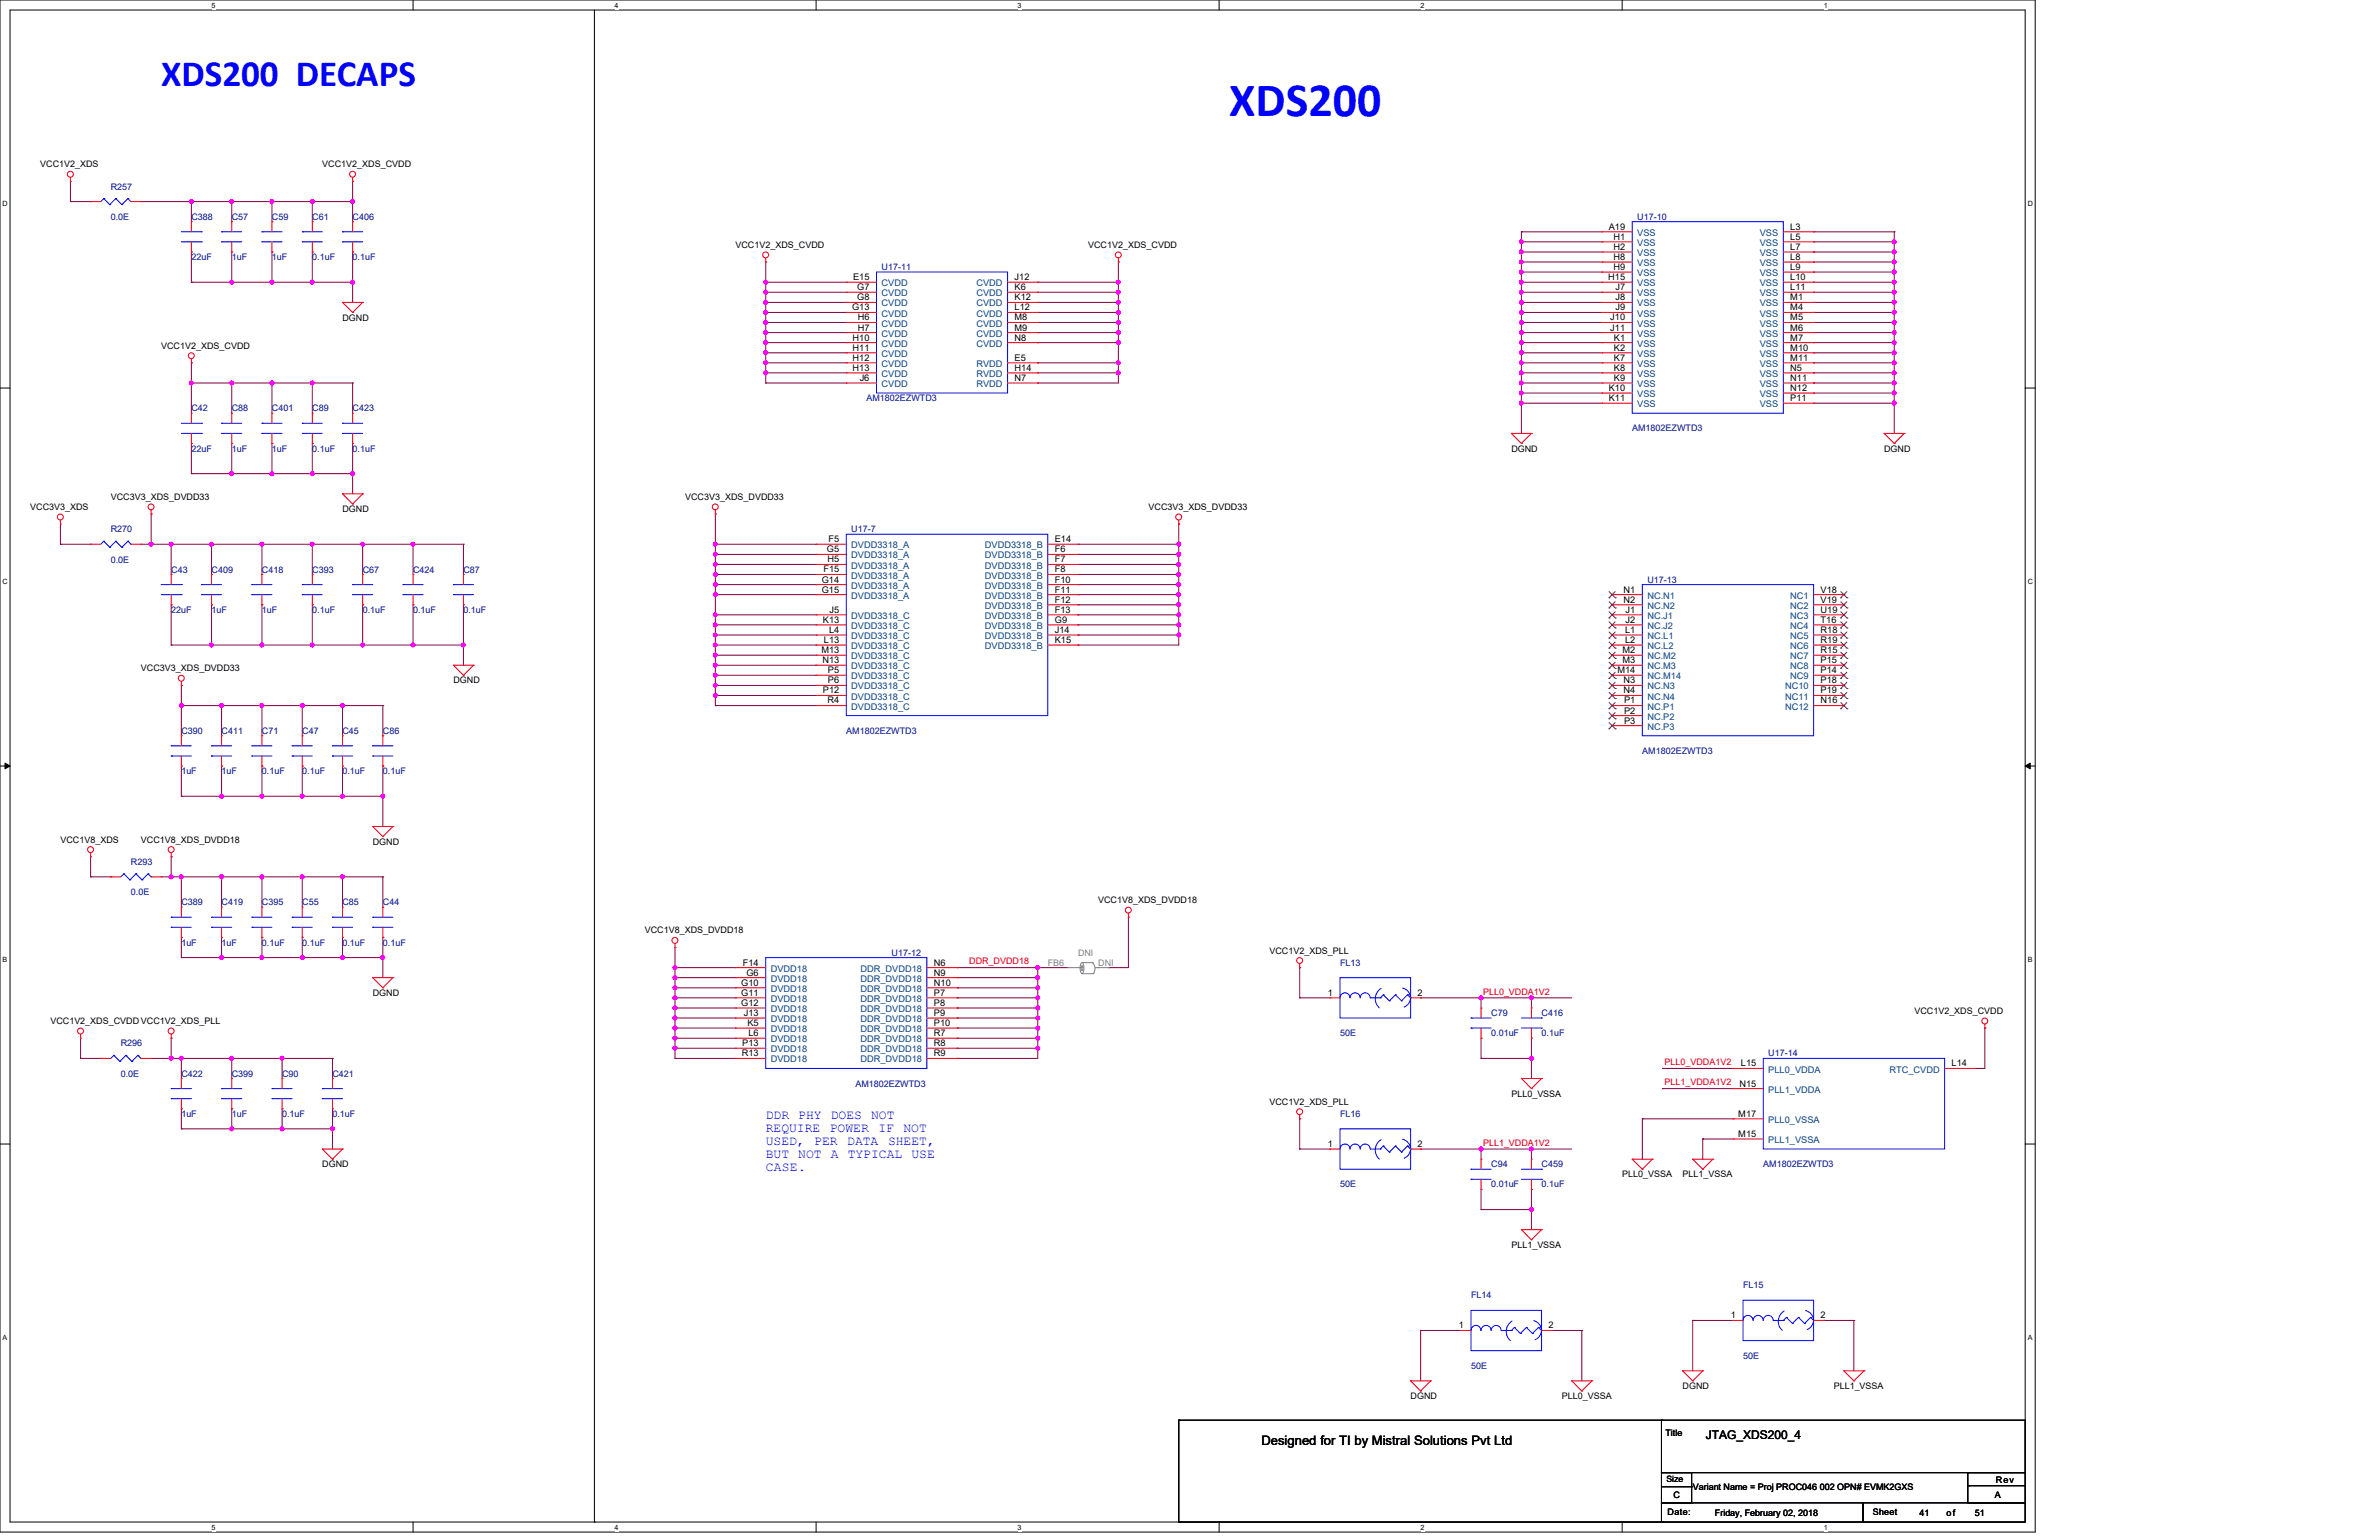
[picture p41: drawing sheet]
<svg xmlns="http://www.w3.org/2000/svg" width="432mm" height="279mm" viewBox="0 0 432 279" stroke-linecap="round" stroke-linejoin="round" font-family="sans-serif">
<defs><g id="words">
<text font-size="8.7" fill="#00f" x="223.1" y="21.1">XDS200</text>
<text font-size="6.7" fill="#00f" x="29.3" y="15.6">XDS200 DECAPS</text>
<g font-size="2.4" fill="#00f">
<text x="139" y="203">DDR PHY DOES NOT</text>
<text x="139" y="205.4">REQUIRE</text>
<text x="139" y="207.8">USED,</text>
<text x="147.8" y="207.8">PER</text>
<text x="150.6" y="205.4">POWER</text>
<text x="153.8" y="207.8">DATA</text>
<text x="159.4" y="205.4">IF</text>
<text x="161.2" y="207.8">SHEET,</text>
<text x="164" y="205.4">NOT</text>
<text x="139" y="210.1">BUT NOT A TYPICAL USE</text>
<text x="139" y="212.5">CASE.</text>
</g>
<text font-size="2.4" x="229" y="262.2">Designed for TI by Mistral Solutions Pvt Ltd</text>
<text font-size="2.2" x="309.6" y="261.1">JTAG_XDS200_4</text>
<g font-size="1.7">
<text x="292" y="41.7">A19</text>
<text x="325" y="41.7">L3</text>
<text x="292.8" y="47.2">H8</text>
<text x="292.8" y="43.5">H1</text>
<text x="292.8" y="45.3">H2</text>
<text x="325" y="43.5">L5</text>
<text x="325" y="45.3">L7</text>
<text x="325" y="47.2">L8</text>
<text x="154.8" y="50.8">E15</text>
<text x="155.6" y="52.6">G7</text>
<text x="184.2" y="52.6">K6</text>
<text x="184.2" y="50.8">J12</text>
<text x="291.9" y="50.8">H15</text>
<text x="292.8" y="49">H9</text>
<text x="293.2" y="52.6">J7</text>
<text x="325" y="49">L9</text>
<text x="325" y="50.8">L10</text>
<text x="325" y="52.6">L11</text>
<text x="154.6" y="56.3">G13</text>
<text x="155.6" y="54.5">G8</text>
<text x="155.7" y="58.1">H6</text>
<text x="155.7" y="60">H7</text>
<text x="184.2" y="54.5">K12</text>
<text x="184.2" y="56.3">L12</text>
<text x="184.2" y="58.1">M8</text>
<text x="184.2" y="60">M9</text>
<text x="292.3" y="58.1">J10</text>
<text x="292.3" y="60">J11</text>
<text x="293.2" y="54.5">J8</text>
<text x="293.2" y="56.3">J9</text>
<text x="325" y="56.3">M4</text>
<text x="325" y="58.1">M5</text>
<text x="325" y="60">M6</text>
<text x="325" y="54.5">M1</text>
<text x="154.7" y="61.8">H10</text>
<text x="154.7" y="63.6">H11</text>
<text x="154.7" y="65.4">H12</text>
<text x="184.2" y="61.8">N8</text>
<text x="184.2" y="65.4">E5</text>
<text x="292.9" y="65.4">K7</text>
<text x="292.9" y="61.8">K1</text>
<text x="292.9" y="63.6">K2</text>
<text x="325" y="61.8">M7</text>
<text x="325" y="63.6">M10</text>
<text x="325" y="65.4">M11</text>
<text x="154.7" y="67.3">H13</text>
<text x="156" y="69.1">J6</text>
<text x="184.2" y="67.3">H14</text>
<text x="184.2" y="69.1">N7</text>
<text x="292" y="70.9">K10</text>
<text x="292.9" y="67.3">K8</text>
<text x="292.9" y="69.1">K9</text>
<text x="325" y="67.3">N5</text>
<text x="325" y="69.1">N11</text>
<text x="325" y="70.9">N12</text>
<text x="292" y="72.8">K11</text>
<text x="325" y="72.8">P11</text>
<text x="150.1" y="100.2">G5</text>
<text x="150.4" y="98.4">F5</text>
<text x="191.5" y="98.4">E14</text>
<text x="191.5" y="100.2">F6</text>
<text x="149.2" y="105.7">G14</text>
<text x="149.2" y="107.5">G15</text>
<text x="149.5" y="103.8">F15</text>
<text x="150.2" y="102">H5</text>
<text x="191.5" y="105.7">F10</text>
<text x="191.5" y="107.5">F11</text>
<text x="191.5" y="102">F7</text>
<text x="191.5" y="103.8">F8</text>
<text x="294.7" y="107.5">N1</text>
<text x="330.5" y="107.5">V18</text>
<text x="149.4" y="113">K13</text>
<text x="150.6" y="111.2">J5</text>
<text x="191.5" y="109.3">F12</text>
<text x="191.5" y="111.2">F13</text>
<text x="191.5" y="113">G9</text>
<text x="294.7" y="109.3">N2</text>
<text x="295" y="113">J2</text>
<text x="295" y="111.2">J1</text>
<text x="330.5" y="109.3">V19</text>
<text x="330.5" y="111.2">U19</text>
<text x="330.5" y="113">T16</text>
<text x="149.1" y="118.5">M13</text>
<text x="149.5" y="116.6">L13</text>
<text x="150.5" y="114.8">L4</text>
<text x="191.5" y="114.8">J14</text>
<text x="191.5" y="116.6">K15</text>
<text x="294.5" y="118.5">M2</text>
<text x="295" y="116.6">L2</text>
<text x="295" y="114.8">L1</text>
<text x="330.5" y="114.8">R18</text>
<text x="330.5" y="116.6">R19</text>
<text x="330.5" y="118.5">R15</text>
<text x="149.3" y="120.3">N13</text>
<text x="149.4" y="125.8">P12</text>
<text x="150.3" y="122.1">P5</text>
<text x="150.3" y="124">P6</text>
<text x="293.6" y="122.1">M14</text>
<text x="294.5" y="120.3">M3</text>
<text x="294.7" y="124">N3</text>
<text x="294.7" y="125.8">N4</text>
<text x="330.5" y="120.3">P15</text>
<text x="330.5" y="122.1">P14</text>
<text x="330.5" y="124">P18</text>
<text x="330.5" y="125.8">P19</text>
<text x="150.2" y="127.6">R4</text>
<text x="294.8" y="129.5">P2</text>
<text x="294.8" y="131.3">P3</text>
<text x="294.8" y="127.6">P1</text>
<text x="330.5" y="127.6">N16</text>
<text x="134.5" y="178.8">G10</text>
<text x="134.8" y="175.2">F14</text>
<text x="135.5" y="177">G6</text>
<text x="169.5" y="175.2">N6</text>
<text x="169.5" y="177">N9</text>
<text x="169.5" y="178.8">N10</text>
<text x="134.5" y="180.7">G11</text>
<text x="134.5" y="182.5">G12</text>
<text x="135" y="184.3">J13</text>
<text x="169.5" y="180.7">P7</text>
<text x="169.5" y="182.5">P8</text>
<text x="169.5" y="184.3">P9</text>
<text x="241" y="180.7">1</text>
<text x="257.3" y="180.7">2</text>
<text x="134.6" y="191.6">R13</text>
<text x="134.7" y="189.8">P13</text>
<text x="135.7" y="186.1">K5</text>
<text x="135.8" y="188">L6</text>
<text x="169.5" y="186.1">P10</text>
<text x="169.5" y="188">R7</text>
<text x="169.5" y="189.8">R8</text>
<text x="169.5" y="191.6">R9</text>
<text x="315.7" y="197.1">N15</text>
<text x="316" y="193.5">L15</text>
<text x="354.2" y="193.5">L14</text>
<text x="315.5" y="202.6">M17</text>
<text x="241" y="208.1">1</text>
<text x="257.3" y="208.1">2</text>
<text x="315.5" y="206.3">M15</text>
<text x="314.2" y="239.2">1</text>
<text x="330.5" y="239.2">2</text>
<text x="264.8" y="241">1</text>
<text x="281.1" y="241">2</text>
</g>
<g font-size="1.7" fill="#004080">
<text x="297.2" y="42.8">VSS</text>
<text x="297.2" y="44.6">VSS</text>
<text x="297.2" y="46.5">VSS</text>
<text x="319.4" y="44.6">VSS</text>
<text x="319.4" y="46.5">VSS</text>
<text x="319.4" y="42.8">VSS</text>
<text x="160" y="51.9">CVDD</text>
<text x="160" y="53.8">CVDD</text>
<text x="177.2" y="53.8">CVDD</text>
<text x="177.2" y="51.9">CVDD</text>
<text x="297.2" y="48.3">VSS</text>
<text x="297.2" y="50.1">VSS</text>
<text x="297.2" y="51.9">VSS</text>
<text x="297.2" y="53.8">VSS</text>
<text x="319.4" y="48.3">VSS</text>
<text x="319.4" y="50.1">VSS</text>
<text x="319.4" y="51.9">VSS</text>
<text x="319.4" y="53.8">VSS</text>
<text x="160" y="57.4">CVDD</text>
<text x="160" y="55.6">CVDD</text>
<text x="160" y="59.2">CVDD</text>
<text x="177.2" y="55.6">CVDD</text>
<text x="177.2" y="57.4">CVDD</text>
<text x="177.2" y="59.2">CVDD</text>
<text x="297.2" y="55.6">VSS</text>
<text x="297.2" y="57.4">VSS</text>
<text x="297.2" y="59.2">VSS</text>
<text x="319.4" y="57.4">VSS</text>
<text x="319.4" y="59.2">VSS</text>
<text x="319.4" y="55.6">VSS</text>
<text x="160" y="62.9">CVDD</text>
<text x="160" y="64.7">CVDD</text>
<text x="160" y="61.1">CVDD</text>
<text x="177.2" y="61.1">CVDD</text>
<text x="177.2" y="62.9">CVDD</text>
<text x="297.2" y="61.1">VSS</text>
<text x="297.2" y="62.9">VSS</text>
<text x="297.2" y="64.7">VSS</text>
<text x="319.4" y="61.1">VSS</text>
<text x="319.4" y="62.9">VSS</text>
<text x="319.4" y="64.7">VSS</text>
<text x="160" y="66.6">CVDD</text>
<text x="160" y="68.4">CVDD</text>
<text x="160" y="70.2">CVDD</text>
<text x="177.2" y="66.6">RVDD</text>
<text x="177.2" y="68.4">RVDD</text>
<text x="177.2" y="70.2">RVDD</text>
<text x="297.2" y="66.6">VSS</text>
<text x="297.2" y="68.4">VSS</text>
<text x="297.2" y="70.2">VSS</text>
<text x="319.4" y="66.6">VSS</text>
<text x="319.4" y="68.4">VSS</text>
<text x="319.4" y="70.2">VSS</text>
<text x="297.2" y="72.1">VSS</text>
<text x="297.2" y="73.9">VSS</text>
<text x="319.4" y="72.1">VSS</text>
<text x="319.4" y="73.9">VSS</text>
<text x="154.5" y="99.5">DVDD3318_A</text>
<text x="154.5" y="101.3">DVDD3318_A</text>
<text x="178.8" y="99.5">DVDD3318_B</text>
<text x="178.8" y="101.3">DVDD3318_B</text>
<text x="154.5" y="105">DVDD3318_A</text>
<text x="154.5" y="106.8">DVDD3318_A</text>
<text x="154.5" y="103.1">DVDD3318_A</text>
<text x="178.8" y="106.8">DVDD3318_B</text>
<text x="178.8" y="103.1">DVDD3318_B</text>
<text x="178.8" y="105">DVDD3318_B</text>
<text x="154.5" y="108.6">DVDD3318_A</text>
<text x="154.5" y="112.3">DVDD3318_C</text>
<text x="178.8" y="108.6">DVDD3318_B</text>
<text x="178.8" y="110.5">DVDD3318_B</text>
<text x="178.8" y="112.3">DVDD3318_B</text>
<text x="299" y="108.6">NC.N1</text>
<text x="299" y="110.5">NC.N2</text>
<text x="299" y="112.3">NC.J1</text>
<text x="324.9" y="108.6">NC1</text>
<text x="324.9" y="110.5">NC2</text>
<text x="324.9" y="112.3">NC3</text>
<text x="154.5" y="114.1">DVDD3318_C</text>
<text x="154.5" y="117.8">DVDD3318_C</text>
<text x="154.5" y="119.6">DVDD3318_C</text>
<text x="154.5" y="116">DVDD3318_C</text>
<text x="178.8" y="114.1">DVDD3318_B</text>
<text x="178.8" y="116">DVDD3318_B</text>
<text x="178.8" y="117.8">DVDD3318_B</text>
<text x="299" y="117.8">NC.L2</text>
<text x="299" y="116">NC.L1</text>
<text x="299" y="114.1">NC.J2</text>
<text x="299" y="119.6">NC.M2</text>
<text x="324.9" y="114.1">NC4</text>
<text x="324.9" y="116">NC5</text>
<text x="324.9" y="117.8">NC6</text>
<text x="324.9" y="119.6">NC7</text>
<text x="154.5" y="121.4">DVDD3318_C</text>
<text x="154.5" y="123.3">DVDD3318_C</text>
<text x="154.5" y="125.1">DVDD3318_C</text>
<text x="299" y="121.4">NC.M3</text>
<text x="299" y="125.1">NC.N3</text>
<text x="299" y="123.3">NC.M14</text>
<text x="324" y="125.1">NC10</text>
<text x="324.9" y="121.4">NC8</text>
<text x="324.9" y="123.3">NC9</text>
<text x="154.5" y="126.9">DVDD3318_C</text>
<text x="154.5" y="128.8">DVDD3318_C</text>
<text x="299" y="126.9">NC.N4</text>
<text x="299" y="130.6">NC.P2</text>
<text x="299" y="128.8">NC.P1</text>
<text x="324" y="126.9">NC11</text>
<text x="324" y="128.8">NC12</text>
<text x="299" y="132.4">NC.P3</text>
<text x="139.9" y="176.3">DVDD18</text>
<text x="139.9" y="178.1">DVDD18</text>
<text x="139.9" y="180">DVDD18</text>
<text x="156.2" y="176.3">DDR_DVDD18</text>
<text x="156.2" y="178.1">DDR_DVDD18</text>
<text x="156.2" y="180">DDR_DVDD18</text>
<text x="139.9" y="181.8">DVDD18</text>
<text x="139.9" y="183.6">DVDD18</text>
<text x="139.9" y="185.4">DVDD18</text>
<text x="156.2" y="181.8">DDR_DVDD18</text>
<text x="156.2" y="183.6">DDR_DVDD18</text>
<text x="156.2" y="185.4">DDR_DVDD18</text>
<text x="139.9" y="187.3">DVDD18</text>
<text x="139.9" y="189.1">DVDD18</text>
<text x="139.9" y="190.9">DVDD18</text>
<text x="156.2" y="187.3">DDR_DVDD18</text>
<text x="156.2" y="189.1">DDR_DVDD18</text>
<text x="156.2" y="190.9">DDR_DVDD18</text>
<text x="139.9" y="192.8">DVDD18</text>
<text x="156.2" y="192.8">DDR_DVDD18</text>
<text x="321" y="194.6">PLL0_VDDA</text>
<text x="342.9" y="194.6">RTC_CVDD</text>
<text x="321" y="203.7">PLL0_VSSA</text>
<text x="321" y="198.2">PLL1_VDDA</text>
<text x="321" y="207.4">PLL1_VSSA</text>
</g>
<g font-size="1.6">
<text x="7.3" y="30.4">VCC1V2_XDS</text>
<text x="58.5" y="30.4">VCC1V2_XDS_CVDD</text>
<text x="133.5" y="45">VCC1V2_XDS_CVDD</text>
<text x="197.5" y="45">VCC1V2_XDS_CVDD</text>
<text x="62.2" y="58.2">DGND</text>
<text x="29.3" y="63.3">VCC1V2_XDS_CVDD</text>
<text x="274.3" y="81.9">DGND</text>
<text x="342" y="81.9">DGND</text>
<text x="5.5" y="92.5">VCC3V3_XDS</text>
<text x="20.1" y="90.7">VCC3V3_XDS_DVDD33</text>
<text x="62.2" y="92.9">DGND</text>
<text x="124.4" y="90.7">VCC3V3_XDS_DVDD33</text>
<text x="208.5" y="92.5">VCC3V3_XDS_DVDD33</text>
<text x="25.6" y="121.8">VCC3V3_XDS_DVDD33</text>
<text x="82.3" y="124">DGND</text>
<text x="11" y="152.9">VCC1V8_XDS</text>
<text x="25.6" y="152.9">VCC1V8_XDS_DVDD18</text>
<text x="67.6" y="153.3">DGND</text>
<text x="199.3" y="163.9">VCC1V8_XDS_DVDD18</text>
<text x="117" y="169.4">VCC1V8_XDS_DVDD18</text>
<text x="230.4" y="173">VCC1V2_XDS_PLL</text>
<text x="9.1" y="185.8">VCC1V2_XDS_CVDD VCC1V2_XDS_PLL</text>
<text x="67.6" y="180.7">DGND</text>
<text x="347.5" y="184">VCC1V2_XDS_CVDD</text>
<text x="230.4" y="200.4">VCC1V2_XDS_PLL</text>
<text x="274.3" y="199">PLL0_VSSA</text>
<text x="58.5" y="211.8">DGND</text>
<text x="294.4" y="213.6">PLL0_VSSA</text>
<text x="305.4" y="213.6">PLL1_VSSA</text>
<text x="274.3" y="226.4">PLL1_VSSA</text>
<text x="256" y="253.9">DGND</text>
<text x="283.5" y="253.9">PLL0_VSSA</text>
<text x="305.4" y="252">DGND</text>
<text x="332.8" y="252">PLL1_VSSA</text>
<text x="302.3" y="260.6">Title</text>
<text x="302.5" y="269">Size</text>
<text x="362.3" y="269">Rev</text>
<text x="302.7" y="274.9">Date:</text>
<text x="303.8" y="271.8">C</text>
<text x="307.2" y="270.3">Variant Name = Proj PROC046 002 OPN# EVMK2GXS</text>
<text x="311.3" y="275.1">Friday, February 02, 2018</text>
<text x="340" y="274.9">Sheet</text>
<text x="348.4" y="275.1">41</text>
<text x="353.3" y="275.1">of</text>
<text x="358.4" y="275.1">51</text>
<text x="362.1" y="271.8">A</text>
</g>
<g font-size="1.6" fill="#000080">
<text x="20.1" y="34.4">R257</text>
<text x="20.1" y="39.9">0.0E</text>
<text x="34.7" y="39.9">C388</text>
<text x="42.1" y="39.9">C57</text>
<text x="49.4" y="39.9">C59</text>
<text x="56.7" y="39.9">C61</text>
<text x="64" y="39.9">C406</text>
<text x="297.2" y="39.9">U17-10</text>
<text x="34.7" y="47.2">22uF</text>
<text x="42.1" y="47.2">1uF</text>
<text x="49.4" y="47.2">1uF</text>
<text x="56.7" y="47.2">0.1uF</text>
<text x="64" y="47.2">0.1uF</text>
<text x="160" y="49">U17-11</text>
<text x="34.7" y="74.6">C42</text>
<text x="42.1" y="74.6">C88</text>
<text x="49.4" y="74.6">C401</text>
<text x="56.7" y="74.6">C89</text>
<text x="64" y="74.6">C423</text>
<text x="157.3" y="72.8">AM1802EZWTD3</text>
<text x="34.7" y="81.9">22uF</text>
<text x="42.1" y="81.9">1uF</text>
<text x="49.4" y="81.9">1uF</text>
<text x="56.7" y="81.9">0.1uF</text>
<text x="64" y="81.9">0.1uF</text>
<text x="296.2" y="78.3">AM1802EZWTD3</text>
<text x="20.1" y="96.6">R270</text>
<text x="154.5" y="96.6">U17-7</text>
<text x="20.1" y="102.1">0.0E</text>
<text x="31.1" y="103.9">C43</text>
<text x="38.4" y="103.9">C409</text>
<text x="47.5" y="103.9">C418</text>
<text x="56.7" y="103.9">C393</text>
<text x="65.8" y="103.9">C67</text>
<text x="75" y="103.9">C424</text>
<text x="84.1" y="103.9">C87</text>
<text x="299" y="105.7">U17-13</text>
<text x="31.1" y="111.2">22uF</text>
<text x="38.4" y="111.2">1uF</text>
<text x="47.5" y="111.2">1uF</text>
<text x="56.7" y="111.2">0.1uF</text>
<text x="65.8" y="111.2">0.1uF</text>
<text x="75" y="111.2">0.1uF</text>
<text x="84.1" y="111.2">0.1uF</text>
<text x="32.9" y="133.1">C390</text>
<text x="40.2" y="133.1">C411</text>
<text x="47.5" y="133.1">C71</text>
<text x="54.9" y="133.1">C47</text>
<text x="62.2" y="133.1">C45</text>
<text x="69.5" y="133.1">C86</text>
<text x="153.6" y="133.1">AM1802EZWTD3</text>
<text x="298.1" y="136.8">AM1802EZWTD3</text>
<text x="32.9" y="140.5">1uF</text>
<text x="40.2" y="140.5">1uF</text>
<text x="47.5" y="140.5">0.1uF</text>
<text x="54.9" y="140.5">0.1uF</text>
<text x="62.2" y="140.5">0.1uF</text>
<text x="69.5" y="140.5">0.1uF</text>
<text x="23.8" y="156.9">R293</text>
<text x="23.8" y="162.4">0.0E</text>
<text x="32.9" y="164.2">C389</text>
<text x="40.2" y="164.2">C419</text>
<text x="47.5" y="164.2">C395</text>
<text x="54.9" y="164.2">C55</text>
<text x="62.2" y="164.2">C85</text>
<text x="69.5" y="164.2">C44</text>
<text x="32.9" y="171.6">1uF</text>
<text x="40.2" y="171.6">1uF</text>
<text x="47.5" y="171.6">0.1uF</text>
<text x="54.9" y="171.6">0.1uF</text>
<text x="62.2" y="171.6">0.1uF</text>
<text x="69.5" y="171.6">0.1uF</text>
<text x="161.8" y="173.4">U17-12</text>
<text x="243.2" y="175.2">FL13</text>
<text x="270.7" y="184.4">C79</text>
<text x="279.8" y="184.4">C416</text>
<text x="21.9" y="189.8">R296</text>
<text x="243.2" y="188">50E</text>
<text x="270.7" y="188">0.01uF</text>
<text x="279.8" y="188">0.1uF</text>
<text x="321" y="191.7">U17-14</text>
<text x="21.9" y="195.3">0.0E</text>
<text x="32.9" y="195.3">C422</text>
<text x="42.1" y="195.3">C399</text>
<text x="51.2" y="195.3">C90</text>
<text x="60.3" y="195.3">C421</text>
<text x="155.3" y="197.1">AM1802EZWTD3</text>
<text x="32.9" y="202.6">1uF</text>
<text x="42.1" y="202.6">1uF</text>
<text x="51.2" y="202.6">0.1uF</text>
<text x="60.3" y="202.6">0.1uF</text>
<text x="243.2" y="202.6">FL16</text>
<text x="243.2" y="215.4">50E</text>
<text x="270.7" y="211.8">C94</text>
<text x="270.7" y="215.4">0.01uF</text>
<text x="279.8" y="211.8">C459</text>
<text x="279.8" y="215.4">0.1uF</text>
<text x="320" y="211.8">AM1802EZWTD3</text>
<text x="316.4" y="233.7">FL15</text>
<text x="267" y="235.6">FL14</text>
<text x="267" y="248.4">50E</text>
<text x="316.4" y="246.5">50E</text>
</g>
<g font-size="1.6" fill="#808080">
<text x="195.7" y="173.4">DNI</text>
<text x="190.2" y="175.2">FB6</text>
<text x="199.3" y="175.2">DNI</text>
</g>
<g font-size="1.6" fill="#f00">
<text x="175.9" y="175">DDR_DVDD18</text>
<text x="269.2" y="180.5">PLL0_VDDA1V2</text>
<text x="302.1" y="193.3">PLL0_VDDA1V2</text>
<text x="302.1" y="196.9">PLL1_VDDA1V2</text>
<text x="269.2" y="207.9">PLL1_VDDA1V2</text>
</g>
<g font-size="1.3">
<text x="38.4" y="1.4">5</text>
<text x="111.5" y="1.4">4</text>
<text x="184.7" y="1.4">3</text>
<text x="257.9" y="1.4">2</text>
<text x="331" y="1.4">1</text>
<text x=".5" y="37.3">D</text>
<text x="368" y="37.3">D</text>
<text x=".5" y="105.9">C</text>
<text x="368" y="105.9">C</text>
<text x=".5" y="174.5">B</text>
<text x="368" y="174.5">B</text>
<text x=".5" y="243">A</text>
<text x="368" y="243">A</text>
<text x="38.4" y="277.5">5</text>
<text x="111.5" y="277.5">4</text>
<text x="184.7" y="277.5">3</text>
<text x="257.9" y="277.5">2</text>
<text x="331" y="277.5">1</text>
</g>
</g></defs>
<path d="M0 0h369.4v278h-369.4zM1.8 1.8h365.8v274.3h-365.8z" fill="none" stroke="#000" stroke-width=".18"/>
<g fill="#fff">
<path d="M38.4 .2h.7v1.5h-.7z"/>
<path d="M38.4 276.3h.7v1.5h-.7z"/>
</g>
<path d="M75 0v1.8M75 276.1v1.9" fill="none" stroke="#000" stroke-width=".18"/>
<g fill="#fff">
<path d="M111.5 .2h.8v1.5h-.8z"/>
<path d="M111.5 276.3h.8v1.5h-.8z"/>
</g>
<path d="M148.1 0v1.8M148.1 276.1v1.9" fill="none" stroke="#000" stroke-width=".18"/>
<g fill="#fff">
<path d="M184.7 .2h.7v1.5h-.7z"/>
<path d="M184.7 276.3h.7v1.5h-.7z"/>
</g>
<path d="M221.3 0v1.8M221.3 276.1v1.9" fill="none" stroke="#000" stroke-width=".18"/>
<g fill="#fff">
<path d="M257.9 .2h.7v1.5h-.7z"/>
<path d="M257.9 276.3h.7v1.5h-.7z"/>
</g>
<path d="M294.4 0v1.8M294.4 276.1v1.9" fill="none" stroke="#000" stroke-width=".18"/>
<g fill="#fff">
<path d="M331 .2h.7v1.5h-.7z"/>
<path d="M331 276.3h.7v1.5h-.7z"/>
<path d="M.5 36.1h.9v1.5h-.9z"/>
<path d="M368 36.1h1v1.5h-1z"/>
<path d="M.5 104.7h.9v1.5h-.9z"/>
<path d="M368 104.7h1v1.5h-1z"/>
</g>
<path d="M0 70.4h1.8M367.6 70.4h1.8" fill="none" stroke="#000" stroke-width=".18"/>
<g fill="#fff">
<path d="M.5 173.3h.8v1.4h-.8z"/>
<path d="M368 173.3h.9v1.4h-.9z"/>
</g>
<path d="M0 139h1.8M.9 138.5l.9 .5-.9 .5zM367.6 139l.9-.5v1zM367.6 139h1.8" fill="none" stroke="#000" stroke-width=".18"/>
<path d="M.9 138.5l.9 .5-.9 .5zM367.6 139l.9-.5v1z" fill="#000"/>
<g fill="#fff">
<path d="M.5 241.9h.8v1.4h-.8z"/>
<path d="M368 241.9h.9v1.4h-.9z"/>
</g>
<path d="M107.9 1.8v274.3M0 207.6h1.8M367.6 207.6h1.8M107.9 276.1h.1" fill="none" stroke="#000" stroke-width=".18"/>
<path d="M34.7 69.5h.1M34.7 69.5h7.4M34.7 69.5v5.5M34.7 80.5h.1M34.7 80.5v5.4" fill="none" stroke="#800040" stroke-width=".18"/>
<circle cx="34.7" cy="69.5" r=".35" fill="#f0f"/>
<circle cx="34.7" cy="69.5" r=".35" fill="none" stroke="#f0f" stroke-width=".18"/>
<path d="M34.7 65.8h.1M34.7 65.8v3.7M42.1 69.5h.1M42.1 69.5v5.5M49.4 69.5h.1M49.4 69.5h7.3M42.1 80.5h.1M42.1 80.5v5.4M49.4 80.5h.1M49.4 80.5v5.4M56.7 80.5h.1M56.7 80.5v5.4" fill="none" stroke="#800040" stroke-width=".18"/>
<circle cx="42" cy="69.5" r=".35" fill="#f0f"/>
<circle cx="42" cy="69.5" r=".35" fill="none" stroke="#f0f" stroke-width=".18"/>
<path d="M42.1 85.9h.1M42.1 85.9h7.3" fill="none" stroke="#800040" stroke-width=".18"/>
<circle cx="49.4" cy="85.9" r=".36" fill="#f0f"/>
<circle cx="49.4" cy="85.9" r=".36" fill="none" stroke="#f0f" stroke-width=".18"/>
<circle cx="42" cy="85.9" r=".36" fill="#f0f"/>
<circle cx="42" cy="85.9" r=".36" fill="none" stroke="#f0f" stroke-width=".18"/>
<path d="M49.4 85.9h.1M49.4 85.9h14.6M56.7 85.9h.1" fill="none" stroke="#800040" stroke-width=".18"/>
<circle cx="56.7" cy="85.9" r=".36" fill="#f0f"/>
<circle cx="56.7" cy="85.9" r=".36" fill="none" stroke="#f0f" stroke-width=".18"/>
<path d="M42.1 69.5h.1M42.1 69.5h7.3M49.4 69.5h.1M49.4 69.5v5.5" fill="none" stroke="#800040" stroke-width=".18"/>
<circle cx="49.4" cy="69.5" r=".36" fill="#f0f"/>
<circle cx="49.4" cy="69.5" r=".36" fill="none" stroke="#f0f" stroke-width=".18"/>
<path d="M56.7 69.5h.1M56.7 69.5v5.5" fill="none" stroke="#800040" stroke-width=".18"/>
<circle cx="56.7" cy="69.5" r=".35" fill="#f0f"/>
<circle cx="56.7" cy="69.5" r=".35" fill="none" stroke="#f0f" stroke-width=".18"/>
<path d="M42.1 51.2h.1M42.1 51.2h7.3M56.7 69.5h.1M56.7 69.5h7.3M64 69.5h.1M64 69.5v5.5M34.7 85.9h.1M34.7 85.9h7.4" fill="none" stroke="#800040" stroke-width=".18"/>
<circle cx="49.4" cy="51.2" r=".36" fill="#f0f"/>
<circle cx="49.4" cy="51.2" r=".36" fill="none" stroke="#f0f" stroke-width=".18"/>
<circle cx="42" cy="51.2" r=".35" fill="#f0f"/>
<circle cx="42" cy="51.2" r=".35" fill="none" stroke="#f0f" stroke-width=".18"/>
<path d="M42.1 36.6h.1M42.1 36.6h7.3" fill="none" stroke="#800040" stroke-width=".18"/>
<circle cx="49.4" cy="36.6" r=".36" fill="#f0f"/>
<circle cx="49.4" cy="36.6" r=".36" fill="none" stroke="#f0f" stroke-width=".18"/>
<circle cx="42" cy="36.6" r=".36" fill="#f0f"/>
<circle cx="42" cy="36.6" r=".36" fill="none" stroke="#f0f" stroke-width=".18"/>
<path d="M34.7 36.6h.1M34.7 36.6v3.6M34.7 45.7h.1M34.7 45.7v5.5M49.4 51.2h.1M49.4 51.2h14.6M56.7 51.2h.1" fill="none" stroke="#800040" stroke-width=".18"/>
<circle cx="56.7" cy="51.2" r=".35" fill="#f0f"/>
<circle cx="56.7" cy="51.2" r=".35" fill="none" stroke="#f0f" stroke-width=".18"/>
<path d="M56.7 36.6h.1M56.7 36.6v3.6" fill="none" stroke="#800040" stroke-width=".18"/>
<circle cx="56.7" cy="36.6" r=".36" fill="#f0f"/>
<circle cx="56.7" cy="36.6" r=".36" fill="none" stroke="#f0f" stroke-width=".18"/>
<path d="M42.1 36.6h.1M42.1 36.6v3.6M49.4 36.6h.1M49.4 36.6h7.3M49.4 36.6v3.6M64 51.2h.1M64 51.2v3.7" fill="none" stroke="#800040" stroke-width=".18"/>
<circle cx="64" cy="51.2" r=".36" fill="#f0f"/>
<circle cx="64" cy="51.2" r=".36" fill="none" stroke="#f0f" stroke-width=".18"/>
<path d="M64 36.6h.1M64 32.9h.1M64 32.9v7.3M34.7 51.2h.1M42.1 45.7h.1M42.1 45.7v5.5h-7.4M49.4 45.7h.1M49.4 45.7v5.5M56.7 45.7h.1M56.7 45.7v5.5M64 45.7h.1M64 45.7v5.5" fill="none" stroke="#800040" stroke-width=".18"/>
<circle cx="64" cy="36.6" r=".36" fill="#f0f"/>
<circle cx="64" cy="36.6" r=".36" fill="none" stroke="#f0f" stroke-width=".18"/>
<path d="M56.7 36.6h.1M56.7 36.6h7.3M62.2 128h.1M62.2 128h7.3M69.5 128h.1M69.5 128v5.5" fill="none" stroke="#800040" stroke-width=".18"/>
<circle cx="62.1" cy="128" r=".36" fill="#f0f"/>
<circle cx="62.1" cy="128" r=".36" fill="none" stroke="#f0f" stroke-width=".18"/>
<path d="M32.9 139h.1M32.9 139v5.5M40.2 139h.1M40.2 139v5.5M69.5 144.5h.1M69.5 144.5v5.4" fill="none" stroke="#800040" stroke-width=".18"/>
<circle cx="40.2" cy="144.4" r=".36" fill="#f0f"/>
<circle cx="40.2" cy="144.4" r=".36" fill="none" stroke="#f0f" stroke-width=".18"/>
<path d="M47.5 139h.1M47.5 139v5.5" fill="none" stroke="#800040" stroke-width=".18"/>
<circle cx="47.5" cy="144.4" r=".35" fill="#f0f"/>
<circle cx="47.5" cy="144.4" r=".35" fill="none" stroke="#f0f" stroke-width=".18"/>
<path d="M54.9 139h.1M54.9 139v5.5" fill="none" stroke="#800040" stroke-width=".18"/>
<circle cx="54.8" cy="144.4" r=".36" fill="#f0f"/>
<circle cx="54.8" cy="144.4" r=".36" fill="none" stroke="#f0f" stroke-width=".18"/>
<path d="M62.2 139h.1M62.2 139v5.5" fill="none" stroke="#800040" stroke-width=".18"/>
<circle cx="62.2" cy="144.4" r=".35" fill="#f0f"/>
<circle cx="62.2" cy="144.4" r=".35" fill="none" stroke="#f0f" stroke-width=".18"/>
<path d="M32.9 128h.1M32.9 128v5.5M32.9 128h7.3M40.2 128h.1M40.2 128v5.5M32.9 144.5h.1M32.9 144.5h29.3M40.2 144.5h.1M47.5 144.5h.1M54.9 144.5h.1" fill="none" stroke="#800040" stroke-width=".18"/>
<circle cx="40.2" cy="128" r=".36" fill="#f0f"/>
<circle cx="40.2" cy="128" r=".36" fill="none" stroke="#f0f" stroke-width=".18"/>
<path d="M40.2 128h.1M40.2 128h14.7M47.5 128h.1M47.5 128v5.5" fill="none" stroke="#800040" stroke-width=".18"/>
<circle cx="54.8" cy="128" r=".36" fill="#f0f"/>
<circle cx="54.8" cy="128" r=".36" fill="none" stroke="#f0f" stroke-width=".18"/>
<circle cx="47.5" cy="128" r=".36" fill="#f0f"/>
<circle cx="47.5" cy="128" r=".36" fill="none" stroke="#f0f" stroke-width=".18"/>
<path d="M32.9 124.4h.1M32.9 124.4v3.6M54.9 128h.1M54.9 128v5.5M54.9 128h7.3M62.2 128h.1M62.2 128v5.5" fill="none" stroke="#800040" stroke-width=".18"/>
<circle cx="32.9" cy="128" r=".36" fill="#f0f"/>
<circle cx="32.9" cy="128" r=".36" fill="none" stroke="#f0f" stroke-width=".18"/>
<path d="M69.5 139h.1M69.5 139v5.5" fill="none" stroke="#800040" stroke-width=".18"/>
<circle cx="69.5" cy="144.4" r=".35" fill="#f0f"/>
<circle cx="69.5" cy="144.4" r=".35" fill="none" stroke="#f0f" stroke-width=".18"/>
<path d="M47.5 98.7h.1M47.5 98.7h9.2" fill="none" stroke="#800040" stroke-width=".18"/>
<circle cx="56.7" cy="98.7" r=".35" fill="#f0f"/>
<circle cx="56.7" cy="98.7" r=".35" fill="none" stroke="#f0f" stroke-width=".18"/>
<circle cx="47.5" cy="98.7" r=".35" fill="#f0f"/>
<circle cx="47.5" cy="98.7" r=".35" fill="none" stroke="#f0f" stroke-width=".18"/>
<path d="M31.1 98.7h.1M31.1 98.7v5.5" fill="none" stroke="#800040" stroke-width=".18"/>
<circle cx="31.1" cy="98.7" r=".36" fill="#f0f"/>
<circle cx="31.1" cy="98.7" r=".36" fill="none" stroke="#f0f" stroke-width=".18"/>
<path d="M27.4 93.3h.1M27.4 93.3v5.4M38.4 98.7h.1M38.4 98.7h9.1M31.1 109.7h.1M31.1 117h.1M31.1 109.7v7.3M31.1 117h7.3" fill="none" stroke="#800040" stroke-width=".18"/>
<circle cx="27.4" cy="98.7" r=".36" fill="#f0f"/>
<circle cx="27.4" cy="98.7" r=".36" fill="none" stroke="#f0f" stroke-width=".18"/>
<path d="M38.4 109.7h.1M38.4 109.7v7.3M47.5 109.7h.1M47.5 109.7v7.3M56.7 109.7h.1M56.7 109.7v7.3" fill="none" stroke="#800040" stroke-width=".18"/>
<circle cx="38.4" cy="117" r=".35" fill="#f0f"/>
<circle cx="38.4" cy="117" r=".35" fill="none" stroke="#f0f" stroke-width=".18"/>
<path d="M75 117h.1M75 117h9.1M84.1 117h.1M84.1 117v3.7" fill="none" stroke="#800040" stroke-width=".18"/>
<circle cx="84.1" cy="117" r=".35" fill="#f0f"/>
<circle cx="84.1" cy="117" r=".35" fill="none" stroke="#f0f" stroke-width=".18"/>
<g fill="none" stroke="#800040" stroke-width=".18">
<path d="M38.4 98.7h.1M38.4 98.7v5.5M47.5 98.7h.1M47.5 98.7v5.5M38.4 117h.1M38.4 117h18.3M47.5 117h.1M65.8 109.7h.1M65.8 109.7v7.3M75 109.7h.1M75 109.7v7.3M84.1 109.7h.1"/>
<path d="M84.1 109.7v7.3"/>
</g>
<circle cx="56.7" cy="117" r=".35" fill="#f0f"/>
<circle cx="56.7" cy="117" r=".35" fill="none" stroke="#f0f" stroke-width=".18"/>
<circle cx="47.5" cy="117" r=".35" fill="#f0f"/>
<circle cx="47.5" cy="117" r=".35" fill="none" stroke="#f0f" stroke-width=".18"/>
<path d="M56.7 117h.1M56.7 117h18.3M65.8 117h.1" fill="none" stroke="#800040" stroke-width=".18"/>
<circle cx="75" cy="117" r=".35" fill="#f0f"/>
<circle cx="75" cy="117" r=".35" fill="none" stroke="#f0f" stroke-width=".18"/>
<circle cx="65.8" cy="117" r=".35" fill="#f0f"/>
<circle cx="65.8" cy="117" r=".35" fill="none" stroke="#f0f" stroke-width=".18"/>
<path d="M65.8 98.7h.1M65.8 98.7h18.3M75 98.7h.1M75 98.7v5.5M84.1 98.7h.1M84.1 98.7v5.5" fill="none" stroke="#800040" stroke-width=".18"/>
<circle cx="75" cy="98.7" r=".35" fill="#f0f"/>
<circle cx="75" cy="98.7" r=".35" fill="none" stroke="#f0f" stroke-width=".18"/>
<circle cx="65.8" cy="98.7" r=".35" fill="#f0f"/>
<circle cx="65.8" cy="98.7" r=".35" fill="none" stroke="#f0f" stroke-width=".18"/>
<path d="M56.7 98.7h.1M56.7 98.7h9.1M56.7 98.7v5.5M65.8 98.7h.1M65.8 98.7v5.5M69.5 159.1h.1M69.5 159.1v5.5M69.5 173.7h.1M69.5 173.7v3.7" fill="none" stroke="#800040" stroke-width=".18"/>
<circle cx="69.5" cy="173.7" r=".36" fill="#f0f"/>
<circle cx="69.5" cy="173.7" r=".36" fill="none" stroke="#f0f" stroke-width=".18"/>
<path d="M32.9 170.1h.1M32.9 170.1v3.6M40.2 170.1h.1M40.2 170.1v3.6M47.5 170.1h.1M47.5 170.1v3.6M54.9 170.1h.1M54.9 170.1v3.6M62.2 170.1h.1M62.2 170.1v3.6" fill="none" stroke="#800040" stroke-width=".18"/>
<circle cx="62.1" cy="173.7" r=".36" fill="#f0f"/>
<circle cx="62.1" cy="173.7" r=".36" fill="none" stroke="#f0f" stroke-width=".18"/>
<path d="M32.9 159.1h.1M32.9 159.1v5.5" fill="none" stroke="#800040" stroke-width=".18"/>
<circle cx="32.9" cy="159.1" r=".36" fill="#f0f"/>
<circle cx="32.9" cy="159.1" r=".36" fill="none" stroke="#f0f" stroke-width=".18"/>
<path d="M32.9 173.7h.1M32.9 173.7h7.3M47.5 173.7h.1M47.5 173.7h22M54.9 173.7h.1M62.2 173.7h.1" fill="none" stroke="#800040" stroke-width=".18"/>
<circle cx="54.8" cy="173.7" r=".36" fill="#f0f"/>
<circle cx="54.8" cy="173.7" r=".36" fill="none" stroke="#f0f" stroke-width=".18"/>
<circle cx="47.5" cy="173.7" r=".36" fill="#f0f"/>
<circle cx="47.5" cy="173.7" r=".36" fill="none" stroke="#f0f" stroke-width=".18"/>
<path d="M40.2 173.7h.1M40.2 173.7h7.3" fill="none" stroke="#800040" stroke-width=".18"/>
<circle cx="40.2" cy="173.7" r=".36" fill="#f0f"/>
<circle cx="40.2" cy="173.7" r=".36" fill="none" stroke="#f0f" stroke-width=".18"/>
<path d="M40.2 159.1h.1M40.2 159.1v5.5" fill="none" stroke="#800040" stroke-width=".18"/>
<circle cx="40.2" cy="159.1" r=".36" fill="#f0f"/>
<circle cx="40.2" cy="159.1" r=".36" fill="none" stroke="#f0f" stroke-width=".18"/>
<path d="M40.2 159.1h.1M40.2 159.1h14.7M47.5 159.1h.1M47.5 159.1v5.5" fill="none" stroke="#800040" stroke-width=".18"/>
<circle cx="54.8" cy="159.1" r=".36" fill="#f0f"/>
<circle cx="54.8" cy="159.1" r=".36" fill="none" stroke="#f0f" stroke-width=".18"/>
<circle cx="47.5" cy="159.1" r=".36" fill="#f0f"/>
<circle cx="47.5" cy="159.1" r=".36" fill="none" stroke="#f0f" stroke-width=".18"/>
<path d="M54.9 159.1h.1M54.9 159.1v5.5M54.9 159.1h7.3" fill="none" stroke="#800040" stroke-width=".18"/>
<circle cx="62.1" cy="159.1" r=".36" fill="#f0f"/>
<circle cx="62.1" cy="159.1" r=".36" fill="none" stroke="#f0f" stroke-width=".18"/>
<path d="M31.1 155.4h.1M31.1 155.4v3.7M62.2 159.1h.1M62.2 159.1v5.5M62.2 159.1h7.3" fill="none" stroke="#800040" stroke-width=".18"/>
<circle cx="31.1" cy="159.1" r=".36" fill="#f0f"/>
<circle cx="31.1" cy="159.1" r=".36" fill="none" stroke="#f0f" stroke-width=".18"/>
<path d="M69.5 170.1h.1M69.5 170.1v3.6M42.1 192h.1M42.1 192h18.2M51.2 192h.1M32.9 204.8h.1M32.9 204.8h9.2M51.2 201.2h.1M51.2 201.2v3.6M60.3 201.2h.1M60.3 201.2v3.6" fill="none" stroke="#800040" stroke-width=".18"/>
<circle cx="51.2" cy="192" r=".36" fill="#f0f"/>
<circle cx="51.2" cy="192" r=".36" fill="none" stroke="#f0f" stroke-width=".18"/>
<circle cx="42" cy="192" r=".36" fill="#f0f"/>
<circle cx="42" cy="192" r=".36" fill="none" stroke="#f0f" stroke-width=".18"/>
<path d="M32.9 192h.1M32.9 192v3.7M42.1 192h.1M42.1 192v3.7M32.9 201.2h.1M32.9 201.2v3.6M42.1 201.2h.1M42.1 201.2v3.6" fill="none" stroke="#800040" stroke-width=".18"/>
<circle cx="32.9" cy="192" r=".36" fill="#f0f"/>
<circle cx="32.9" cy="192" r=".36" fill="none" stroke="#f0f" stroke-width=".18"/>
<path d="M60.3 192h.1M60.3 192v3.7M51.2 204.8h.1M51.2 204.8h9.1M60.3 204.8h.1M60.3 204.8v3.7" fill="none" stroke="#800040" stroke-width=".18"/>
<circle cx="60.3" cy="204.8" r=".36" fill="#f0f"/>
<circle cx="60.3" cy="204.8" r=".36" fill="none" stroke="#f0f" stroke-width=".18"/>
<path d="M62.2 144.5h.1M62.2 144.5h7.3M31.1 188.4h.1M31.1 188.4v3.6M42.1 204.8h.1M42.1 204.8h9.1" fill="none" stroke="#800040" stroke-width=".18"/>
<circle cx="51.2" cy="204.8" r=".36" fill="#f0f"/>
<circle cx="51.2" cy="204.8" r=".36" fill="none" stroke="#f0f" stroke-width=".18"/>
<circle cx="42" cy="204.8" r=".36" fill="#f0f"/>
<circle cx="42" cy="204.8" r=".36" fill="none" stroke="#f0f" stroke-width=".18"/>
<path d="M64 85.9h.1M64 85.9v3.7" fill="none" stroke="#800040" stroke-width=".18"/>
<circle cx="64" cy="85.9" r=".36" fill="#f0f"/>
<circle cx="64" cy="85.9" r=".36" fill="none" stroke="#f0f" stroke-width=".18"/>
<path d="M139 51.2h.1M139 53h.1M139 51.2v1.8M139 53h14.6M51.2 192h.1M51.2 192v3.7" fill="none" stroke="#800040" stroke-width=".18"/>
<circle cx="139" cy="53" r=".35" fill="#f0f"/>
<circle cx="139" cy="53" r=".35" fill="none" stroke="#f0f" stroke-width=".18"/>
<path d="M139 53h.1M139 56.7h.1M139 53v1.9M139 56.7h14.6" fill="none" stroke="#800040" stroke-width=".18"/>
<circle cx="139" cy="56.7" r=".35" fill="#f0f"/>
<circle cx="139" cy="56.7" r=".35" fill="none" stroke="#f0f" stroke-width=".18"/>
<path d="M139 54.9h.1M139 54.9h14.6" fill="none" stroke="#800040" stroke-width=".18"/>
<circle cx="139" cy="54.8" r=".36" fill="#f0f"/>
<circle cx="139" cy="54.8" r=".36" fill="none" stroke="#f0f" stroke-width=".18"/>
<path d="M139 54.9h.1M139 56.7h.1M139 54.9v3.6M139 60.3h.1M139 60.3h14.6" fill="none" stroke="#800040" stroke-width=".18"/>
<circle cx="139" cy="60.3" r=".35" fill="#f0f"/>
<circle cx="139" cy="60.3" r=".35" fill="none" stroke="#f0f" stroke-width=".18"/>
<path d="M139 58.5h.1M139 58.5h14.6" fill="none" stroke="#800040" stroke-width=".18"/>
<circle cx="139" cy="58.5" r=".36" fill="#f0f"/>
<circle cx="139" cy="58.5" r=".36" fill="none" stroke="#f0f" stroke-width=".18"/>
<path d="M139 60.3h.1M139 64h.1M139 60.3v1.9M139 64h14.6" fill="none" stroke="#800040" stroke-width=".18"/>
<circle cx="139" cy="64" r=".36" fill="#f0f"/>
<circle cx="139" cy="64" r=".36" fill="none" stroke="#f0f" stroke-width=".18"/>
<path d="M139 62.2h.1M139 62.2h14.6" fill="none" stroke="#800040" stroke-width=".18"/>
<circle cx="139" cy="62.2" r=".35" fill="#f0f"/>
<circle cx="139" cy="62.2" r=".35" fill="none" stroke="#f0f" stroke-width=".18"/>
<path d="M139 62.2h.1M139 65.8h.1M139 62.2v1.8M139 65.8h14.6" fill="none" stroke="#800040" stroke-width=".18"/>
<circle cx="139" cy="65.8" r=".35" fill="#f0f"/>
<circle cx="139" cy="65.8" r=".35" fill="none" stroke="#f0f" stroke-width=".18"/>
<path d="M139 58.5h.1M139 51.2h.1M139 58.5v1.8M139 51.2h14.6M139 64h.1M139 64v1.8" fill="none" stroke="#800040" stroke-width=".18"/>
<circle cx="139" cy="51.2" r=".35" fill="#f0f"/>
<circle cx="139" cy="51.2" r=".35" fill="none" stroke="#f0f" stroke-width=".18"/>
<path d="M139 47.5h.1M139 47.5v3.7M139 67.6h.1M139 67.6v1.9M139 67.6h14.6" fill="none" stroke="#800040" stroke-width=".18"/>
<circle cx="139" cy="67.6" r=".36" fill="#f0f"/>
<circle cx="139" cy="67.6" r=".36" fill="none" stroke="#f0f" stroke-width=".18"/>
<path d="M188.4 53h.1M188.4 53h14.6M203 51.2h.1M203 53h.1M203 51.2v3.7M139 69.5h.1M139 69.5h14.6" fill="none" stroke="#800040" stroke-width=".18"/>
<circle cx="203" cy="54.8" r=".36" fill="#f0f"/>
<circle cx="203" cy="54.8" r=".36" fill="none" stroke="#f0f" stroke-width=".18"/>
<circle cx="203" cy="53" r=".35" fill="#f0f"/>
<circle cx="203" cy="53" r=".35" fill="none" stroke="#f0f" stroke-width=".18"/>
<path d="M188.4 56.7h.1M188.4 56.7h14.6" fill="none" stroke="#800040" stroke-width=".18"/>
<circle cx="203" cy="56.7" r=".35" fill="#f0f"/>
<circle cx="203" cy="56.7" r=".35" fill="none" stroke="#f0f" stroke-width=".18"/>
<path d="M188.4 54.9h.1M188.4 58.5h.1M188.4 54.9h14.6M203 54.9h.1M203 56.7h.1M203 54.9v3.6h-14.6M188.4 60.3h.1M188.4 60.3h14.6" fill="none" stroke="#800040" stroke-width=".18"/>
<circle cx="203" cy="58.5" r=".36" fill="#f0f"/>
<circle cx="203" cy="58.5" r=".36" fill="none" stroke="#f0f" stroke-width=".18"/>
<path d="M203 60.3h.1M203 60.3v1.9" fill="none" stroke="#800040" stroke-width=".18"/>
<circle cx="203" cy="62.2" r=".35" fill="#f0f"/>
<circle cx="203" cy="62.2" r=".35" fill="none" stroke="#f0f" stroke-width=".18"/>
<circle cx="203" cy="60.3" r=".35" fill="#f0f"/>
<circle cx="203" cy="60.3" r=".35" fill="none" stroke="#f0f" stroke-width=".18"/>
<path d="M188.4 51.2h.1M203 58.5h.1M203 47.5h.1M203 47.5v3.7h-14.6M203 58.5v1.8M188.4 62.2h.1M188.4 62.2h14.6" fill="none" stroke="#800040" stroke-width=".18"/>
<circle cx="203" cy="51.2" r=".35" fill="#f0f"/>
<circle cx="203" cy="51.2" r=".35" fill="none" stroke="#f0f" stroke-width=".18"/>
<path d="M129.8 93.3h.1M129.8 93.3v5.4M129.8 104.2h.1M129.8 100.6h.1M129.8 100.6v1.8M129.8 104.2v1.9M129.8 100.6h18.3" fill="none" stroke="#800040" stroke-width=".18"/>
<circle cx="129.8" cy="100.6" r=".36" fill="#f0f"/>
<circle cx="129.8" cy="100.6" r=".36" fill="none" stroke="#f0f" stroke-width=".18"/>
<path d="M129.8 102.4h.1M129.8 102.4h18.3" fill="none" stroke="#800040" stroke-width=".18"/>
<circle cx="129.8" cy="102.4" r=".35" fill="#f0f"/>
<circle cx="129.8" cy="102.4" r=".35" fill="none" stroke="#f0f" stroke-width=".18"/>
<path d="M129.8 98.7h.1M129.8 98.7v1.9M129.8 106.1h.1M129.8 106.1v1.8M129.8 106.1h18.3" fill="none" stroke="#800040" stroke-width=".18"/>
<circle cx="129.8" cy="106.1" r=".35" fill="#f0f"/>
<circle cx="129.8" cy="106.1" r=".35" fill="none" stroke="#f0f" stroke-width=".18"/>
<path d="M129.8 107.9h.1M129.8 107.9h18.3" fill="none" stroke="#800040" stroke-width=".18"/>
<circle cx="129.8" cy="107.9" r=".35" fill="#f0f"/>
<circle cx="129.8" cy="107.9" r=".35" fill="none" stroke="#f0f" stroke-width=".18"/>
<path d="M129.8 104.2h.1M129.8 104.2h18.3" fill="none" stroke="#800040" stroke-width=".18"/>
<circle cx="129.8" cy="104.2" r=".36" fill="#f0f"/>
<circle cx="129.8" cy="104.2" r=".36" fill="none" stroke="#f0f" stroke-width=".18"/>
<path d="M129.8 98.7h.1M129.8 98.7h18.3" fill="none" stroke="#800040" stroke-width=".18"/>
<circle cx="129.8" cy="98.7" r=".35" fill="#f0f"/>
<circle cx="129.8" cy="98.7" r=".35" fill="none" stroke="#f0f" stroke-width=".18"/>
<path d="M129.8 102.4h.1M129.8 107.9h.1M129.8 111.5h.1M129.8 102.4v1.8M129.8 107.9v3.6M129.8 111.5h18.3M129.8 128h.1M129.8 128h18.3" fill="none" stroke="#800040" stroke-width=".18"/>
<circle cx="129.8" cy="111.5" r=".35" fill="#f0f"/>
<circle cx="129.8" cy="111.5" r=".35" fill="none" stroke="#f0f" stroke-width=".18"/>
<path d="M129.8 111.5h.1M129.8 113.4h.1M129.8 111.5v1.9M129.8 113.4h18.3" fill="none" stroke="#800040" stroke-width=".18"/>
<circle cx="129.8" cy="113.4" r=".36" fill="#f0f"/>
<circle cx="129.8" cy="113.4" r=".36" fill="none" stroke="#f0f" stroke-width=".18"/>
<path d="M129.8 115.2h.1M129.8 115.2h18.3" fill="none" stroke="#800040" stroke-width=".18"/>
<circle cx="129.8" cy="115.2" r=".35" fill="#f0f"/>
<circle cx="129.8" cy="115.2" r=".35" fill="none" stroke="#f0f" stroke-width=".18"/>
<path d="M129.8 115.2h.1M129.8 117h.1M129.8 115.2v1.8M129.8 117h18.3" fill="none" stroke="#800040" stroke-width=".18"/>
<circle cx="129.8" cy="117" r=".35" fill="#f0f"/>
<circle cx="129.8" cy="117" r=".35" fill="none" stroke="#f0f" stroke-width=".18"/>
<path d="M129.8 117h.1M129.8 118.9h.1M129.8 117v1.9M129.8 118.9h18.3" fill="none" stroke="#800040" stroke-width=".18"/>
<circle cx="129.8" cy="118.8" r=".36" fill="#f0f"/>
<circle cx="129.8" cy="118.8" r=".36" fill="none" stroke="#f0f" stroke-width=".18"/>
<path d="M129.8 118.9h.1M129.8 118.9v1.8M129.8 120.7h.1M129.8 120.7h18.3" fill="none" stroke="#800040" stroke-width=".18"/>
<circle cx="129.8" cy="120.7" r=".35" fill="#f0f"/>
<circle cx="129.8" cy="120.7" r=".35" fill="none" stroke="#f0f" stroke-width=".18"/>
<path d="M129.8 122.5h.1M129.8 122.5v1.9M129.8 122.5h18.3" fill="none" stroke="#800040" stroke-width=".18"/>
<circle cx="129.8" cy="122.5" r=".36" fill="#f0f"/>
<circle cx="129.8" cy="122.5" r=".36" fill="none" stroke="#f0f" stroke-width=".18"/>
<path d="M129.8 124.4h.1M129.8 124.4h18.3" fill="none" stroke="#800040" stroke-width=".18"/>
<circle cx="129.8" cy="124.3" r=".35" fill="#f0f"/>
<circle cx="129.8" cy="124.3" r=".35" fill="none" stroke="#f0f" stroke-width=".18"/>
<path d="M129.8 124.4h.1M129.8 126.2h.1M129.8 124.4v1.8M129.8 126.2h18.3" fill="none" stroke="#800040" stroke-width=".18"/>
<circle cx="129.8" cy="126.2" r=".35" fill="#f0f"/>
<circle cx="129.8" cy="126.2" r=".35" fill="none" stroke="#f0f" stroke-width=".18"/>
<path d="M195.7 100.6h.1M195.7 100.6h18.3M129.8 126.2h.1M129.8 126.2v1.8" fill="none" stroke="#800040" stroke-width=".18"/>
<circle cx="214" cy="100.6" r=".36" fill="#f0f"/>
<circle cx="214" cy="100.6" r=".36" fill="none" stroke="#f0f" stroke-width=".18"/>
<path d="M195.7 102.4h.1M195.7 102.4h18.3" fill="none" stroke="#800040" stroke-width=".18"/>
<circle cx="214" cy="102.4" r=".36" fill="#f0f"/>
<circle cx="214" cy="102.4" r=".36" fill="none" stroke="#f0f" stroke-width=".18"/>
<path d="M214 109.7h.1M214 111.5h.1M214 104.2h.1M214 104.2v1.9M214 109.7v3.7" fill="none" stroke="#800040" stroke-width=".18"/>
<circle cx="214" cy="106.1" r=".36" fill="#f0f"/>
<circle cx="214" cy="106.1" r=".36" fill="none" stroke="#f0f" stroke-width=".18"/>
<circle cx="214" cy="104.2" r=".36" fill="#f0f"/>
<circle cx="214" cy="104.2" r=".36" fill="none" stroke="#f0f" stroke-width=".18"/>
<path d="M195.7 106.1h.1M195.7 107.9h.1M195.7 106.1h18.3M214 106.1h.1M214 100.6h.1M214 100.6v1.8M214 106.1v1.8h-18.3" fill="none" stroke="#800040" stroke-width=".18"/>
<circle cx="214" cy="107.9" r=".36" fill="#f0f"/>
<circle cx="214" cy="107.9" r=".36" fill="none" stroke="#f0f" stroke-width=".18"/>
<path d="M195.7 104.2h.1M195.7 111.5h.1M195.7 104.2h18.3M195.7 111.5h18.3M214 113.4h.1M214 113.4v1.8" fill="none" stroke="#800040" stroke-width=".18"/>
<circle cx="214" cy="111.5" r=".36" fill="#f0f"/>
<circle cx="214" cy="111.5" r=".36" fill="none" stroke="#f0f" stroke-width=".18"/>
<path d="M195.7 113.4h.1M195.7 113.4h18.3" fill="none" stroke="#800040" stroke-width=".18"/>
<circle cx="214" cy="113.4" r=".36" fill="#f0f"/>
<circle cx="214" cy="113.4" r=".36" fill="none" stroke="#f0f" stroke-width=".18"/>
<path d="M195.7 109.7h.1M195.7 109.7h18.3" fill="none" stroke="#800040" stroke-width=".18"/>
<circle cx="214" cy="109.7" r=".36" fill="#f0f"/>
<circle cx="214" cy="109.7" r=".36" fill="none" stroke="#f0f" stroke-width=".18"/>
<path d="M195.7 115.2h.1M195.7 115.2h18.3M214 115.2h.1M214 115.2v1.8" fill="none" stroke="#800040" stroke-width=".18"/>
<circle cx="214" cy="115.2" r=".36" fill="#f0f"/>
<circle cx="214" cy="115.2" r=".36" fill="none" stroke="#f0f" stroke-width=".18"/>
<path d="M195.7 98.7h.1M195.7 98.7h18.3M195.7 117h.1M195.7 117h18.3" fill="none" stroke="#800040" stroke-width=".18"/>
<circle cx="214" cy="98.7" r=".36" fill="#f0f"/>
<circle cx="214" cy="98.7" r=".36" fill="none" stroke="#f0f" stroke-width=".18"/>
<g fill="none" stroke="#800040" stroke-width=".18">
<path d="M214 98.7h.1M214 95.1h.1M214 95.1v5.5M129.8 113.4h.1M129.8 113.4v1.8M214 107.9h.1M214 102.4h.1M214 102.4v1.8M214 107.9v1.8M129.8 120.7h.1M129.8 120.7v1.8M122.5 192h.1"/>
<path d="M122.5 190.2h.1M122.5 192h11M122.5 190.2v1.8"/>
</g>
<circle cx="122.5" cy="190.2" r=".36" fill="#f0f"/>
<circle cx="122.5" cy="190.2" r=".36" fill="none" stroke="#f0f" stroke-width=".18"/>
<path d="M122.5 177.4h.1M122.5 175.6h.1M122.5 177.4h11M122.5 175.6v1.8" fill="none" stroke="#800040" stroke-width=".18"/>
<circle cx="122.5" cy="177.4" r=".36" fill="#f0f"/>
<circle cx="122.5" cy="177.4" r=".36" fill="none" stroke="#f0f" stroke-width=".18"/>
<path d="M122.5 179.2h.1M122.5 177.4h.1M122.5 179.2h11M122.5 177.4v1.8" fill="none" stroke="#800040" stroke-width=".18"/>
<circle cx="122.5" cy="179.2" r=".36" fill="#f0f"/>
<circle cx="122.5" cy="179.2" r=".36" fill="none" stroke="#f0f" stroke-width=".18"/>
<path d="M122.5 175.6h.1M122.5 179.2h.1M122.5 175.6h11M122.5 179.2v1.8M122.5 181h.1M122.5 182.9h.1M122.5 181h11M122.5 182.9h11" fill="none" stroke="#800040" stroke-width=".18"/>
<circle cx="122.5" cy="182.9" r=".36" fill="#f0f"/>
<circle cx="122.5" cy="182.9" r=".36" fill="none" stroke="#f0f" stroke-width=".18"/>
<path d="M122.5 181h.1M122.5 181v1.9" fill="none" stroke="#800040" stroke-width=".18"/>
<circle cx="122.5" cy="181" r=".36" fill="#f0f"/>
<circle cx="122.5" cy="181" r=".36" fill="none" stroke="#f0f" stroke-width=".18"/>
<path d="M122.5 186.5h.1M122.5 184.7h.1M122.5 184.7v3.7" fill="none" stroke="#800040" stroke-width=".18"/>
<circle cx="122.5" cy="184.7" r=".36" fill="#f0f"/>
<circle cx="122.5" cy="184.7" r=".36" fill="none" stroke="#f0f" stroke-width=".18"/>
<path d="M122.5 188.4h.1M122.5 188.4v1.8" fill="none" stroke="#800040" stroke-width=".18"/>
<circle cx="122.5" cy="188.3" r=".36" fill="#f0f"/>
<circle cx="122.5" cy="188.3" r=".36" fill="none" stroke="#f0f" stroke-width=".18"/>
<path d="M122.5 184.7h.1M122.5 182.9h.1M122.5 186.5h.1M122.5 184.7h11M122.5 182.9v1.8M122.5 186.5h11" fill="none" stroke="#800040" stroke-width=".18"/>
<circle cx="122.5" cy="186.5" r=".36" fill="#f0f"/>
<circle cx="122.5" cy="186.5" r=".36" fill="none" stroke="#f0f" stroke-width=".18"/>
<path d="M122.5 171.9h.1M122.5 171.9v3.7M122.5 188.4h.1M122.5 190.2h.1M122.5 188.4h11M122.5 190.2h11" fill="none" stroke="#800040" stroke-width=".18"/>
<circle cx="122.5" cy="175.5" r=".36" fill="#f0f"/>
<circle cx="122.5" cy="175.5" r=".36" fill="none" stroke="#f0f" stroke-width=".18"/>
<path d="M188.4 69.5h.1M188.4 67.6h.1M188.4 67.6h14.6M203 67.6h.1M203 65.8h.1M203 65.8v3.7h-14.6" fill="none" stroke="#800040" stroke-width=".18"/>
<circle cx="203" cy="67.6" r=".36" fill="#f0f"/>
<circle cx="203" cy="67.6" r=".36" fill="none" stroke="#f0f" stroke-width=".18"/>
<circle cx="203" cy="65.8" r=".35" fill="#f0f"/>
<circle cx="203" cy="65.8" r=".35" fill="none" stroke="#f0f" stroke-width=".18"/>
<path d="M188.4 65.8h.1M188.4 65.8h14.6M188.4 175.6h.1M188.4 175.6h5.4M201.2 175.6h.1M204.8 166.4h.1M204.8 166.4v9.2h-3.6M173.7 192h.1M173.7 190.2h.1M173.7 190.2h14.7M188.4 190.2h.1M188.4 190.2v1.8h-14.7" fill="none" stroke="#800040" stroke-width=".18"/>
<circle cx="188.3" cy="190.2" r=".35" fill="#f0f"/>
<circle cx="188.3" cy="190.2" r=".35" fill="none" stroke="#f0f" stroke-width=".18"/>
<path d="M173.7 186.5h.1M173.7 186.5h14.7" fill="none" stroke="#800040" stroke-width=".18"/>
<circle cx="188.3" cy="186.5" r=".36" fill="#f0f"/>
<circle cx="188.3" cy="186.5" r=".36" fill="none" stroke="#f0f" stroke-width=".18"/>
<path d="M173.7 184.7h.1M173.7 184.7h14.7" fill="none" stroke="#800040" stroke-width=".18"/>
<circle cx="188.3" cy="184.7" r=".35" fill="#f0f"/>
<circle cx="188.3" cy="184.7" r=".35" fill="none" stroke="#f0f" stroke-width=".18"/>
<path d="M173.7 182.9h.1M173.7 182.9h14.7" fill="none" stroke="#800040" stroke-width=".18"/>
<circle cx="188.3" cy="182.9" r=".36" fill="#f0f"/>
<circle cx="188.3" cy="182.9" r=".36" fill="none" stroke="#f0f" stroke-width=".18"/>
<path d="M173.7 181h.1M173.7 181h14.7" fill="none" stroke="#800040" stroke-width=".18"/>
<circle cx="188.3" cy="181" r=".35" fill="#f0f"/>
<circle cx="188.3" cy="181" r=".35" fill="none" stroke="#f0f" stroke-width=".18"/>
<path d="M173.7 177.4h.1M173.7 177.4h14.7" fill="none" stroke="#800040" stroke-width=".18"/>
<circle cx="188.3" cy="177.4" r=".36" fill="#f0f"/>
<circle cx="188.3" cy="177.4" r=".36" fill="none" stroke="#f0f" stroke-width=".18"/>
<path d="M173.7 179.2h.1M173.7 179.2h14.7" fill="none" stroke="#800040" stroke-width=".18"/>
<circle cx="188.3" cy="179.2" r=".35" fill="#f0f"/>
<circle cx="188.3" cy="179.2" r=".35" fill="none" stroke="#f0f" stroke-width=".18"/>
<path d="M173.7 188.4h.1M173.7 188.4h14.7" fill="none" stroke="#800040" stroke-width=".18"/>
<circle cx="188.3" cy="188.3" r=".35" fill="#f0f"/>
<circle cx="188.3" cy="188.3" r=".35" fill="none" stroke="#f0f" stroke-width=".18"/>
<path d="M173.7 175.6h.1M173.7 175.6h14.7M188.4 179.2h.1M188.4 177.4h.1M188.4 177.4v12.8M188.4 181h.1M188.4 182.9h.1M188.4 184.7h.1M188.4 188.4h.1M188.4 186.5h.1" fill="none" stroke="#800040" stroke-width=".18"/>
<circle cx="188.3" cy="175.5" r=".35" fill="#f0f"/>
<circle cx="188.3" cy="175.5" r=".35" fill="none" stroke="#f0f" stroke-width=".18"/>
<path d="M276.1 42.1h.1M276.1 47.5h.1M276.1 42.1h14.7M276.1 47.5h14.7M276.1 73.2h.1M276.1 73.2v5.4M188.4 175.6h.1M188.4 175.6v1.8" fill="none" stroke="#800040" stroke-width=".18"/>
<circle cx="276.1" cy="47.5" r=".35" fill="#f0f"/>
<circle cx="276.1" cy="47.5" r=".35" fill="none" stroke="#f0f" stroke-width=".18"/>
<path d="M276.1 45.7h.1M276.1 49.4h.1M276.1 45.7v1.8M276.1 49.4h14.7" fill="none" stroke="#800040" stroke-width=".18"/>
<circle cx="276.1" cy="49.4" r=".36" fill="#f0f"/>
<circle cx="276.1" cy="49.4" r=".36" fill="none" stroke="#f0f" stroke-width=".18"/>
<path d="M276.1 47.5h.1M276.1 51.2h.1M276.1 47.5v1.9M276.1 51.2h14.7" fill="none" stroke="#800040" stroke-width=".18"/>
<circle cx="276.1" cy="51.2" r=".35" fill="#f0f"/>
<circle cx="276.1" cy="51.2" r=".35" fill="none" stroke="#f0f" stroke-width=".18"/>
<path d="M276.1 49.4h.1M276.1 53h.1M276.1 49.4v1.8M276.1 53h14.7" fill="none" stroke="#800040" stroke-width=".18"/>
<circle cx="276.1" cy="53" r=".35" fill="#f0f"/>
<circle cx="276.1" cy="53" r=".35" fill="none" stroke="#f0f" stroke-width=".18"/>
<path d="M276.1 51.2h.1M276.1 54.9h.1M276.1 51.2v1.8M276.1 54.9h14.7" fill="none" stroke="#800040" stroke-width=".18"/>
<circle cx="276.1" cy="54.8" r=".36" fill="#f0f"/>
<circle cx="276.1" cy="54.8" r=".36" fill="none" stroke="#f0f" stroke-width=".18"/>
<path d="M276.1 53h.1M276.1 56.7h.1M276.1 53v1.9M276.1 56.7h14.7" fill="none" stroke="#800040" stroke-width=".18"/>
<circle cx="276.1" cy="56.7" r=".35" fill="#f0f"/>
<circle cx="276.1" cy="56.7" r=".35" fill="none" stroke="#f0f" stroke-width=".18"/>
<path d="M276.1 54.9h.1M276.1 58.5h.1M276.1 54.9v1.8M276.1 58.5h14.7" fill="none" stroke="#800040" stroke-width=".18"/>
<circle cx="276.1" cy="58.5" r=".36" fill="#f0f"/>
<circle cx="276.1" cy="58.5" r=".36" fill="none" stroke="#f0f" stroke-width=".18"/>
<path d="M276.1 56.7h.1M276.1 56.7v1.8M276.1 60.3h.1M276.1 60.3h14.7" fill="none" stroke="#800040" stroke-width=".18"/>
<circle cx="276.1" cy="60.3" r=".35" fill="#f0f"/>
<circle cx="276.1" cy="60.3" r=".35" fill="none" stroke="#f0f" stroke-width=".18"/>
<path d="M276.1 58.5h.1M276.1 58.5v1.8M276.1 65.8h.1M276.1 65.8h14.7" fill="none" stroke="#800040" stroke-width=".18"/>
<circle cx="276.1" cy="65.8" r=".35" fill="#f0f"/>
<circle cx="276.1" cy="65.8" r=".35" fill="none" stroke="#f0f" stroke-width=".18"/>
<path d="M276.1 64h.1M276.1 67.6h.1M276.1 64v1.8M276.1 67.6h14.7" fill="none" stroke="#800040" stroke-width=".18"/>
<circle cx="276.1" cy="67.6" r=".36" fill="#f0f"/>
<circle cx="276.1" cy="67.6" r=".36" fill="none" stroke="#f0f" stroke-width=".18"/>
<path d="M276.1 65.8h.1M276.1 69.5h.1M276.1 67.6h.1M276.1 71.3h.1M276.1 65.8v5.5M276.1 69.5h14.7M276.1 71.3h14.7" fill="none" stroke="#800040" stroke-width=".18"/>
<circle cx="276.1" cy="71.3" r=".35" fill="#f0f"/>
<circle cx="276.1" cy="71.3" r=".35" fill="none" stroke="#f0f" stroke-width=".18"/>
<circle cx="276.1" cy="69.5" r=".35" fill="#f0f"/>
<circle cx="276.1" cy="69.5" r=".35" fill="none" stroke="#f0f" stroke-width=".18"/>
<path d="M276.1 73.2h.1M276.1 73.2h14.7" fill="none" stroke="#800040" stroke-width=".18"/>
<circle cx="276.1" cy="73.1" r=".36" fill="#f0f"/>
<circle cx="276.1" cy="73.1" r=".36" fill="none" stroke="#f0f" stroke-width=".18"/>
<path d="M329.2 43.9h.1M329.2 43.9h14.6M276.1 71.3h.1M276.1 71.3v1.9" fill="none" stroke="#800040" stroke-width=".18"/>
<circle cx="343.8" cy="43.9" r=".35" fill="#f0f"/>
<circle cx="343.8" cy="43.9" r=".35" fill="none" stroke="#f0f" stroke-width=".18"/>
<path d="M329.2 45.7h.1M343.8 43.9h.1M343.8 43.9v1.8h-14.6" fill="none" stroke="#800040" stroke-width=".18"/>
<circle cx="343.8" cy="45.7" r=".36" fill="#f0f"/>
<circle cx="343.8" cy="45.7" r=".36" fill="none" stroke="#f0f" stroke-width=".18"/>
<path d="M329.2 47.5h.1M343.8 45.7h.1M343.8 45.7v1.8h-14.6" fill="none" stroke="#800040" stroke-width=".18"/>
<circle cx="343.8" cy="47.5" r=".35" fill="#f0f"/>
<circle cx="343.8" cy="47.5" r=".35" fill="none" stroke="#f0f" stroke-width=".18"/>
<path d="M329.2 49.4h.1M343.8 47.5h.1M343.8 47.5v1.9h-14.6" fill="none" stroke="#800040" stroke-width=".18"/>
<circle cx="343.8" cy="49.4" r=".36" fill="#f0f"/>
<circle cx="343.8" cy="49.4" r=".36" fill="none" stroke="#f0f" stroke-width=".18"/>
<path d="M329.2 51.2h.1M343.8 49.4h.1M343.8 53h.1M343.8 49.4v1.8h-14.6M343.8 53v1.9" fill="none" stroke="#800040" stroke-width=".18"/>
<circle cx="343.8" cy="54.8" r=".36" fill="#f0f"/>
<circle cx="343.8" cy="54.8" r=".36" fill="none" stroke="#f0f" stroke-width=".18"/>
<circle cx="343.8" cy="53" r=".35" fill="#f0f"/>
<circle cx="343.8" cy="53" r=".35" fill="none" stroke="#f0f" stroke-width=".18"/>
<path d="M329.2 53h.1M329.2 56.7h.1M329.2 58.5h.1M329.2 53h14.6M329.2 56.7h14.6M329.2 58.5h14.6M343.8 56.7h.1M343.8 58.5h.1M343.8 56.7v3.6" fill="none" stroke="#800040" stroke-width=".18"/>
<circle cx="343.8" cy="58.5" r=".36" fill="#f0f"/>
<circle cx="343.8" cy="58.5" r=".36" fill="none" stroke="#f0f" stroke-width=".18"/>
<path d="M329.2 60.3h.1M329.2 60.3h14.6M343.8 60.3h.1M343.8 60.3v1.9" fill="none" stroke="#800040" stroke-width=".18"/>
<circle cx="343.8" cy="62.2" r=".35" fill="#f0f"/>
<circle cx="343.8" cy="62.2" r=".35" fill="none" stroke="#f0f" stroke-width=".18"/>
<circle cx="343.8" cy="60.3" r=".35" fill="#f0f"/>
<circle cx="343.8" cy="60.3" r=".35" fill="none" stroke="#f0f" stroke-width=".18"/>
<path d="M329.2 62.2h.1M329.2 62.2h14.6M343.8 62.2h.1M343.8 62.2v1.8" fill="none" stroke="#800040" stroke-width=".18"/>
<circle cx="343.8" cy="64" r=".36" fill="#f0f"/>
<circle cx="343.8" cy="64" r=".36" fill="none" stroke="#f0f" stroke-width=".18"/>
<path d="M329.2 64h.1M329.2 65.8h.1M329.2 64h14.6M329.2 65.8h14.6M343.8 64h.1M343.8 65.8h.1M343.8 64v3.6" fill="none" stroke="#800040" stroke-width=".18"/>
<circle cx="343.8" cy="67.6" r=".36" fill="#f0f"/>
<circle cx="343.8" cy="67.6" r=".36" fill="none" stroke="#f0f" stroke-width=".18"/>
<circle cx="343.8" cy="65.8" r=".35" fill="#f0f"/>
<circle cx="343.8" cy="65.8" r=".35" fill="none" stroke="#f0f" stroke-width=".18"/>
<path d="M329.2 67.6h.1M329.2 69.5h.1M329.2 67.6h14.6M329.2 69.5h14.6M343.8 67.6h.1M343.8 69.5h.1M343.8 67.6v3.7" fill="none" stroke="#800040" stroke-width=".18"/>
<circle cx="343.8" cy="71.3" r=".35" fill="#f0f"/>
<circle cx="343.8" cy="71.3" r=".35" fill="none" stroke="#f0f" stroke-width=".18"/>
<circle cx="343.8" cy="69.5" r=".35" fill="#f0f"/>
<circle cx="343.8" cy="69.5" r=".35" fill="none" stroke="#f0f" stroke-width=".18"/>
<path d="M276.1 43.9h.1M276.1 43.9h14.7M329.2 71.3h.1M329.2 73.2h.1M329.2 71.3h14.6M329.2 73.2h14.6M343.8 73.2h.1M343.8 73.2v5.4" fill="none" stroke="#800040" stroke-width=".18"/>
<circle cx="276.1" cy="43.9" r=".35" fill="#f0f"/>
<circle cx="276.1" cy="43.9" r=".35" fill="none" stroke="#f0f" stroke-width=".18"/>
<path d="M276.1 42.1h.1M276.1 45.7h.1M276.1 42.1v1.8M276.1 45.7h14.7" fill="none" stroke="#800040" stroke-width=".18"/>
<circle cx="276.1" cy="45.7" r=".36" fill="#f0f"/>
<circle cx="276.1" cy="45.7" r=".36" fill="none" stroke="#f0f" stroke-width=".18"/>
<path d="M276.1 43.9h.1M276.1 43.9v1.8M276.1 62.2h.1M276.1 62.2h14.7" fill="none" stroke="#800040" stroke-width=".18"/>
<circle cx="276.1" cy="62.2" r=".35" fill="#f0f"/>
<circle cx="276.1" cy="62.2" r=".35" fill="none" stroke="#f0f" stroke-width=".18"/>
<path d="M276.1 60.3h.1M276.1 64h.1M276.1 60.3v1.9M276.1 64h14.7" fill="none" stroke="#800040" stroke-width=".18"/>
<circle cx="276.1" cy="64" r=".36" fill="#f0f"/>
<circle cx="276.1" cy="64" r=".36" fill="none" stroke="#f0f" stroke-width=".18"/>
<path d="M329.2 42.1h.1M329.2 54.9h.1M329.2 42.1h14.6M329.2 54.9h14.6M343.8 42.1h.1M343.8 54.9h.1M343.8 42.1v1.8M343.8 54.9v1.8M276.1 62.2h.1M276.1 62.2v1.8" fill="none" stroke="#800040" stroke-width=".18"/>
<circle cx="343.8" cy="56.7" r=".35" fill="#f0f"/>
<circle cx="343.8" cy="56.7" r=".35" fill="none" stroke="#f0f" stroke-width=".18"/>
<g fill="none" stroke="#800040" stroke-width=".18">
<path d="M268.8 188.4h.1M268.8 181h.1M268.8 181v1.9M268.8 188.4v3.6M268.8 181h16.5M278 181h.1M278 181v1.9M301.8 193.8h.1M301.8 197.5h.1M301.8 193.8h12.7M301.8 197.5h12.7M358.4 193.8h.1"/>
<path d="M360.3 186.5h.1M360.3 186.5v7.3h-1.9"/>
</g>
<circle cx="278" cy="181" r=".36" fill="#f0f"/>
<circle cx="278" cy="181" r=".36" fill="none" stroke="#f0f" stroke-width=".18"/>
<path d="M257.9 181h.1M257.9 181h10.9" fill="none" stroke="#800040" stroke-width=".18"/>
<circle cx="268.8" cy="181" r=".36" fill="#f0f"/>
<circle cx="268.8" cy="181" r=".36" fill="none" stroke="#f0f" stroke-width=".18"/>
<path d="M235.9 175.6h.1M235.9 175.6v5.4M235.9 181h.1M235.9 181h5.5M268.8 192h.1M268.8 192h9.2M278 192h.1M278 192v3.7M298.1 203h.1M298.1 203h16.4" fill="none" stroke="#800040" stroke-width=".18"/>
<circle cx="278" cy="192" r=".36" fill="#f0f"/>
<circle cx="278" cy="192" r=".36" fill="none" stroke="#f0f" stroke-width=".18"/>
<path d="M343.8 71.3h.1M343.8 71.3v1.9M278 188.4h.1M278 188.4v3.6M257.9 241.4h.1M257.9 241.4h7.3M257.9 241.4v9.1M281.6 241.4h.1M281.6 241.4h5.5" fill="none" stroke="#800040" stroke-width=".18"/>
<circle cx="343.8" cy="73.1" r=".36" fill="#f0f"/>
<circle cx="343.8" cy="73.1" r=".36" fill="none" stroke="#f0f" stroke-width=".18"/>
<path d="M343.8 51.2h.1M343.8 51.2v1.8" fill="none" stroke="#800040" stroke-width=".18"/>
<circle cx="343.8" cy="51.2" r=".35" fill="#f0f"/>
<circle cx="343.8" cy="51.2" r=".35" fill="none" stroke="#f0f" stroke-width=".18"/>
<g fill="none" stroke="#800040" stroke-width=".18">
<path d="M139 65.8h.1M139 65.8v1.8M203 62.2h.1M203 62.2v3.6M64 80.5h.1M64 80.5v5.4M268.8 215.8h.1M268.8 208.5h.1M268.8 208.5v1.8M268.8 215.8v3.7M298.1 203h.1M298.1 203v7.3"/>
<path d="M309.1 206.7h.1M309.1 206.7h5.4M309.1 206.7v3.6M307.2 239.6h.1M307.2 239.6h7.3M307.2 239.6v9.1M331 239.6h.1M331 239.6h5.5M336.5 239.6h.1M336.5 239.6v9.1M287.1 241.4h.1M287.1 241.4v9.1"/>
</g>
<circle cx="268.8" cy="208.5" r=".36" fill="#f0f"/>
<circle cx="268.8" cy="208.5" r=".36" fill="none" stroke="#f0f" stroke-width=".18"/>
<path d="M268.8 208.5h.1M268.8 208.5h9.2M278 208.5h.1M278 208.5v1.8" fill="none" stroke="#800040" stroke-width=".18"/>
<circle cx="278" cy="208.5" r=".36" fill="#f0f"/>
<circle cx="278" cy="208.5" r=".36" fill="none" stroke="#f0f" stroke-width=".18"/>
<g fill="none" stroke="#800040" stroke-width=".18">
<path d="M235.9 208.5h.1M235.9 203h.1M235.9 208.5h5.5M235.9 203v5.5M257.9 208.5h.1M257.9 208.5h10.9M268.8 219.5h.1M268.8 219.5h9.2M278 208.5h.1M278 219.5h.1M278 215.8h.1M278 208.5h7.3"/>
<path d="M278 215.8v7.3"/>
</g>
<circle cx="278" cy="219.4" r=".36" fill="#f0f"/>
<circle cx="278" cy="219.4" r=".36" fill="none" stroke="#f0f" stroke-width=".18"/>
<g fill="none" stroke="#800040" stroke-width=".18">
<path d="M12.8 36.6h.1M12.8 32.9v3.7M12.8 36.6h3.6M16.4 36.6h.1M25.6 36.6h.1M25.6 36.6h16.5M34.7 36.6h.1M11 98.7h.1M11 98.7h5.4M11 95.1v3.6M16.4 98.7h.1M25.6 98.7h1.8"/>
<path d="M27.4 98.7h.1M16.4 159.1h.1M16.4 159.1h3.7M16.4 155.4v3.7M20.1 159.1h.1M29.3 159.1h1.8M31.1 159.1h.1M14.6 192h.1M14.6 188.4v3.6M14.6 192h3.7M18.3 192h.1"/>
</g>
<circle cx="34.7" cy="36.6" r=".36" fill="#f0f"/>
<circle cx="34.7" cy="36.6" r=".36" fill="none" stroke="#f0f" stroke-width=".18"/>
<path d="M27.4 98.7h11M31.1 98.7h.1M38.4 98.7h.1" fill="none" stroke="#800040" stroke-width=".18"/>
<circle cx="38.4" cy="98.7" r=".35" fill="#f0f"/>
<circle cx="38.4" cy="98.7" r=".35" fill="none" stroke="#f0f" stroke-width=".18"/>
<path d="M27.4 192h14.7M31.1 192h.1M32.9 192h.1M42.1 192h.1" fill="none" stroke="#800040" stroke-width=".18"/>
<circle cx="31.1" cy="192" r=".36" fill="#f0f"/>
<circle cx="31.1" cy="192" r=".36" fill="none" stroke="#f0f" stroke-width=".18"/>
<path d="M31.1 159.1h9.1M32.9 159.1h.1M40.2 159.1h.1" fill="none" stroke="#800040" stroke-width=".18"/>
<g fill="none" stroke="#f00" stroke-width=".18">
<path d="M12.8 32.9h.1M12.8 32.2v.7M16.4 36.6h.1M16.4 36.6h1.9M23.8 36.6h1.8M25.6 36.6h.1M64 32.9h.1M64 32.2v.7M34.7 40.2h.1M34.7 45.7h.1M34.7 40.2v1.9M34.7 43.9v1.8"/>
<path d="M42.1 45.7h.1M42.1 40.2h.1M42.1 40.2v1.9M42.1 43.9v1.8M49.4 45.7h.1M49.4 40.2h.1M49.4 40.2v1.9M49.4 43.9v1.8M56.7 45.7h.1M56.7 40.2h.1M56.7 40.2v1.9M56.7 43.9v1.8"/>
<path d="M62.2 54.9h.1M62.2 54.9h3.6M62.2 54.9l1.8 1.8M64 56.7h.1M64 45.7h.1M64 40.2h.1M64 40.2v1.9M64 43.9v1.8M65.8 54.9h.1M65.8 54.9l-1.8 1.8M139 47.5h.1M139 46.8v.7"/>
<path d="M153.6 51.2h.1M153.6 56.7h.1M153.6 53h.1M153.6 54.9h.1M153.6 58.5h.1M153.6 54.9h5.5M153.6 51.2h5.5M153.6 56.7h5.5M153.6 53h5.5M153.6 58.5h5.5M182.9 54.9h5.5M182.9 51.2h5.5"/>
<path d="M182.9 56.7h5.5M182.9 53h5.5M182.9 58.5h5.5M188.4 54.9h.1M188.4 53h.1M188.4 56.7h.1M188.4 58.5h.1M188.4 51.2h.1M203 47.5h.1M203 46.8v.7M290.8 42.1h.1M290.8 47.5h.1"/>
<path d="M290.8 49.4h.1M290.8 51.2h.1M290.8 53h.1M290.8 54.9h.1M290.8 56.7h.1M290.8 58.5h.1M290.8 43.9h.1M290.8 45.7h.1M290.8 54.9h5.4M290.8 51.2h5.4M290.8 56.7h5.4M290.8 53h5.4"/>
<path d="M290.8 58.5h5.4M290.8 42.1h5.4M290.8 43.9h5.4M290.8 45.7h5.4M290.8 47.5h5.4M290.8 49.4h5.4M323.7 54.9h5.5M323.7 51.2h5.5M323.7 56.7h5.5M323.7 53h5.5M323.7 58.5h5.5M323.7 42.1h5.5"/>
<path d="M323.7 43.9h5.5M323.7 45.7h5.5M323.7 47.5h5.5M323.7 49.4h5.5M329.2 43.9h.1M329.2 45.7h.1M329.2 47.5h.1M329.2 49.4h.1M329.2 51.2h.1M329.2 53h.1M329.2 56.7h.1M329.2 58.5h.1"/>
<path d="M329.2 42.1h.1M329.2 54.9h.1M34.7 65.8h.1M34.7 75h.1M34.7 65.1v.7M34.7 75v1.8M34.7 78.6v1.9M42.1 75h.1M42.1 75v1.8M42.1 78.6v1.9M49.4 75h.1M49.4 75v1.8"/>
<path d="M49.4 78.6v1.9M56.7 75h.1M56.7 75v1.8M56.7 78.6v1.9M64 75h.1M64 75v1.8M64 78.6v1.9M153.6 62.2h.1M153.6 64h.1M153.6 65.8h.1M153.6 60.3h.1M153.6 67.6h.1"/>
<path d="M153.6 69.5h.1M153.6 62.2h5.5M153.6 64h5.5M153.6 65.8h5.5M153.6 60.3h5.5M153.6 67.6h5.5M153.6 69.5h5.5M182.9 62.2h5.5M182.9 65.8h5.5M182.9 60.3h5.5M182.9 67.6h5.5M182.9 69.5h5.5"/>
<path d="M188.4 60.3h.1M188.4 62.2h.1M188.4 65.8h.1M188.4 67.6h.1M188.4 69.5h.1M274.3 78.6h.1M274.3 78.6h3.7M274.3 78.6l1.8 1.9M278 78.6h.1M278 78.6l-1.9 1.9M290.8 65.8h.1M290.8 67.6h.1"/>
<path d="M290.8 69.5h.1M290.8 71.3h.1M290.8 73.2h.1M290.8 60.3h.1M290.8 62.2h.1M290.8 64h.1M290.8 62.2h5.4M290.8 64h5.4M290.8 65.8h5.4M290.8 60.3h5.4M290.8 67.6h5.4M290.8 69.5h5.4"/>
<path d="M290.8 71.3h5.4M290.8 73.2h5.4M323.7 62.2h5.5M323.7 64h5.5M323.7 65.8h5.5M323.7 60.3h5.5M323.7 67.6h5.5M323.7 69.5h5.5M323.7 71.3h5.5M323.7 73.2h5.5M329.2 60.3h.1M329.2 62.2h.1"/>
<path d="M329.2 64h.1M329.2 65.8h.1M329.2 67.6h.1M329.2 69.5h.1M329.2 71.3h.1M329.2 73.2h.1M342 78.6h.1M342 78.6h3.6M342 78.6l1.8 1.9M345.6 78.6h.1M345.6 78.6l-1.8 1.9M11 95.1h.1"/>
<path d="M11 94.4v.7M16.4 98.7h.1M16.4 98.7h1.9M23.8 98.7h1.8M25.6 98.7h.1M27.4 93.3h.1M27.4 92.5v.8M34.7 80.5h.1M42.1 80.5h.1M49.4 80.5h.1M56.7 80.5h.1M62.2 89.6h.1"/>
<path d="M62.2 89.6h3.6M62.2 89.6l1.8 1.8M64 91.4h.1M64 80.5h.1M65.8 89.6h.1M65.8 89.6l-1.8 1.8M129.8 93.3h.1M129.8 92.5v.8M148.1 98.7h.1M148.1 98.7h5.5M190.2 98.7h5.5M195.7 98.7h.1"/>
<path d="M214 95.1h.1M214 94.4v.7M276.1 80.5h.1M343.8 80.5h.1M31.1 104.2h.1M31.1 109.7h.1M31.1 104.2v1.9M31.1 107.9v1.8M38.4 109.7h.1M38.4 104.2h.1M38.4 104.2v1.9M38.4 107.9v1.8"/>
<path d="M47.5 109.7h.1M47.5 104.2h.1M47.5 104.2v1.9M47.5 107.9v1.8M56.7 109.7h.1M56.7 104.2h.1M56.7 104.2v1.9M56.7 107.9v1.8M65.8 109.7h.1M65.8 104.2h.1M65.8 104.2v1.9M65.8 107.9v1.8"/>
<path d="M75 109.7h.1M75 104.2h.1M75 104.2v1.9M75 107.9v1.8M84.1 109.7h.1M84.1 104.2h.1M84.1 104.2v1.9M84.1 107.9v1.8M148.1 104.2h.1M148.1 106.1h.1M148.1 107.9h.1M148.1 100.6h.1"/>
<path d="M148.1 102.4h.1M148.1 111.5h.1M148.1 113.4h.1M148.1 117h.1M148.1 118.9h.1M148.1 115.2h.1M148.1 104.2h5.5M148.1 106.1h5.5M148.1 107.9h5.5M148.1 100.6h5.5M148.1 102.4h5.5M148.1 111.5h5.5"/>
<path d="M148.1 113.4h5.5M148.1 115.2h5.5M148.1 117h5.5M148.1 118.9h5.5M190.2 104.2h5.5M190.2 106.1h5.5M190.2 107.9h5.5M190.2 100.6h5.5M190.2 102.4h5.5M190.2 111.5h5.5M190.2 109.7h5.5M190.2 113.4h5.5"/>
<path d="M190.2 115.2h5.5M190.2 117h5.5M195.7 106.1h.1M195.7 107.9h.1M195.7 109.7h.1M195.7 111.5h.1M195.7 100.6h.1M195.7 102.4h.1M195.7 104.2h.1M195.7 113.4h.1M195.7 115.2h.1M195.7 117h.1"/>
<path d="M292.6 107.9h.1M292.6 109.7h.1M292.6 117h.1M292.6 115.2h.1M292.6 113.4h.1M292.6 111.5h.1M292.6 118.9h.1M292.6 107.9h5.5M292.6 111.5h5.5M292.6 109.7h5.5M292.6 113.4h5.5M292.6 115.2h5.5"/>
<path d="M292.6 117h5.5M292.6 118.9h5.5M329.2 107.9h5.5M329.2 111.5h5.5M329.2 109.7h5.5M329.2 113.4h5.5M329.2 115.2h5.5M329.2 117h5.5M329.2 118.9h5.5M334.7 107.9h.1M334.7 109.7h.1M334.7 111.5h.1"/>
<path d="M334.7 113.4h.1M334.7 115.2h.1M334.7 117h.1M334.7 118.9h.1M32.9 124.4h.1M32.9 139h.1M32.9 133.5h.1M32.9 123.6v.8M32.9 133.5v1.8M32.9 137.2v1.8M40.2 139h.1M40.2 133.5h.1"/>
<path d="M40.2 133.5v1.8M40.2 137.2v1.8M47.5 139h.1M47.5 133.5h.1M47.5 133.5v1.8M47.5 137.2v1.8M54.9 139h.1M54.9 133.5h.1M54.9 133.5v1.8M54.9 137.2v1.8M62.2 139h.1M62.2 133.5h.1"/>
<path d="M62.2 133.5v1.8M62.2 137.2v1.8M69.5 139h.1M69.5 133.5h.1M69.5 133.5v1.8M69.5 137.2v1.8M82.3 120.7h.1M82.3 120.7h3.6M82.3 120.7l1.8 1.8M84.1 122.5h.1M85.9 120.7h.1M85.9 120.7l-1.8 1.8"/>
<path d="M148.1 120.7h.1M148.1 126.2h.1M148.1 122.5h.1M148.1 124.4h.1M148.1 128h.1M148.1 120.7h5.5M148.1 126.2h5.5M148.1 122.5h5.5M148.1 124.4h5.5M148.1 128h5.5M292.6 120.7h.1M292.6 124.4h.1"/>
<path d="M292.6 126.2h.1M292.6 129.8h.1M292.6 131.7h.1M292.6 128h.1M292.6 122.5h.1M292.6 120.7h5.5M292.6 126.2h5.5M292.6 122.5h5.5M292.6 124.4h5.5M292.6 128h5.5M292.6 129.8h5.5M292.6 131.7h5.5"/>
<path d="M329.2 120.7h5.5M329.2 126.2h5.5M329.2 122.5h5.5M329.2 124.4h5.5M329.2 128h5.5M334.7 120.7h.1M334.7 122.5h.1M334.7 124.4h.1M334.7 126.2h.1M334.7 128h.1M16.4 155.4h.1M16.4 154.7v.7"/>
<path d="M20.1 159.1h.1M20.1 159.1h1.8M27.4 159.1h1.9M29.3 159.1h.1M31.1 155.4h.1M31.1 154.7v.7M67.6 149.9h.1M67.6 149.9h3.7M67.6 149.9l1.9 1.9M69.5 151.8h.1M71.3 149.9h.1M71.3 149.9l-1.8 1.9"/>
<path d="M32.9 170.1h.1M32.9 164.6h.1M32.9 164.6v1.8M32.9 168.2v1.9M40.2 170.1h.1M40.2 164.6h.1M40.2 164.6v1.8M40.2 168.2v1.9M47.5 170.1h.1M47.5 164.6h.1M47.5 164.6v1.8M47.5 168.2v1.9"/>
<path d="M54.9 170.1h.1M54.9 164.6h.1M54.9 164.6v1.8M54.9 168.2v1.9M62.2 170.1h.1M62.2 164.6h.1M62.2 164.6v1.8M62.2 168.2v1.9M67.6 177.4h.1M67.6 177.4h3.7M67.6 177.4l1.9 1.8M69.5 179.2h.1"/>
<path d="M69.5 170.1h.1M69.5 164.6h.1M69.5 164.6v1.8M69.5 168.2v1.9M71.3 177.4h.1M71.3 177.4l-1.8 1.8M122.5 171.9h.1M122.5 171.2v.7M133.5 175.6h.1M133.5 177.4h.1M133.5 179.2h.1M133.5 177.4h5.5"/>
<path d="M133.5 175.6h5.5M133.5 179.2h5.5M168.2 177.4h5.5M168.2 175.6h5.5M168.2 179.2h5.5M173.7 175.6h.1M173.7 177.4h.1M173.7 179.2h.1M204.8 166.4h.1M204.8 165.7v.7M235.9 175.6h.1M235.9 174.8v.8"/>
<path d="M14.6 188.4h.1M14.6 187.6v.8M18.3 192h.1M18.3 192h1.8M25.6 192h1.8M27.4 192h.1M31.1 188.4h.1M31.1 187.6v.8M32.9 195.7h.1M32.9 195.7v1.8M32.9 199.3v1.9M42.1 195.7h.1"/>
<path d="M42.1 195.7v1.8M42.1 199.3v1.9M51.2 195.7h.1M51.2 195.7v1.8M51.2 199.3v1.9M60.3 195.7h.1M60.3 195.7v1.8M60.3 199.3v1.9M133.5 181h.1M133.5 182.9h.1M133.5 184.7h.1M133.5 186.5h.1"/>
<path d="M133.5 188.4h.1M133.5 190.2h.1M133.5 192h.1M133.5 192h5.5M133.5 181h5.5M133.5 182.9h5.5M133.5 184.7h5.5M133.5 186.5h5.5M133.5 188.4h5.5M133.5 190.2h5.5M168.2 192h5.5M168.2 181h5.5"/>
<path d="M168.2 182.9h5.5M168.2 184.7h5.5M168.2 186.5h5.5M168.2 188.4h5.5M168.2 190.2h5.5M173.7 181h.1M173.7 182.9h.1M173.7 184.7h.1M173.7 186.5h.1M173.7 188.4h.1M173.7 190.2h.1M173.7 192h.1"/>
<path d="M241.4 181h.1M241.4 181h1.8M256 181h1.9M257.9 181h.1M268.8 188.4h.1M268.8 182.9h.1M268.8 182.9v1.8M268.8 186.5v1.9M276.1 195.7h.1M276.1 195.7h3.7M276.1 195.7l1.9 1.8M278 197.5h.1"/>
<path d="M278 182.9h.1M278 188.4h.1M278 182.9v1.8M278 186.5v1.9M279.8 195.7h.1M279.8 195.7l-1.8 1.8M314.5 197.5h.1M314.5 193.8h.1M314.5 197.5h5.5M314.5 193.8h5.5M353 193.8h5.4M358.4 193.8h.1"/>
<path d="M360.3 186.5h.1M360.3 185.8v.7M32.9 201.2h.1M42.1 201.2h.1M51.2 201.2h.1M58.5 208.5h.1M58.5 208.5h3.7M58.5 208.5l1.8 1.8M60.3 210.3h.1M60.3 201.2h.1M62.2 208.5h.1M62.2 208.5l-1.9 1.8"/>
<path d="M235.9 203h.1M235.9 202.2v.8M241.4 208.5h.1M241.4 208.5h1.8M256 208.5h1.9M257.9 208.5h.1M268.8 215.8h.1M268.8 210.3h.1M268.8 210.3v1.8M268.8 214v1.8M278 210.3h.1M278 215.8h.1"/>
<path d="M278 210.3v1.8M278 214v1.8M296.2 210.3h.1M296.2 210.3h3.7M296.2 210.3l1.9 1.8M298.1 212.1h.1M299.9 210.3h.1M299.9 210.3l-1.8 1.8M307.2 210.3h.1M307.2 210.3h3.7M307.2 210.3l1.9 1.8M309.1 212.1h.1"/>
<path d="M310.9 210.3h.1M310.9 210.3l-1.8 1.8M314.5 203h.1M314.5 206.7h.1M314.5 203h5.5M314.5 206.7h5.5M276.1 223.1h.1M276.1 223.1h3.7M276.1 223.1l1.9 1.8M278 224.9h.1M279.8 223.1h.1M279.8 223.1l-1.8 1.8"/>
<path d="M314.5 239.6h.1M314.5 239.6h1.9M329.2 239.6h1.8M331 239.6h.1M256 250.5h.1M256 250.5h3.7M256 250.5l1.9 1.9M257.9 252.4h.1M259.7 250.5h.1M259.7 250.5l-1.8 1.9M265.2 241.4h.1M265.2 241.4h1.8"/>
<path d="M279.8 241.4h1.8M281.6 241.4h.1M285.3 250.5h.1M285.3 250.5h3.6M285.3 250.5l1.8 1.9M287.1 252.4h.1M288.9 250.5h.1M288.9 250.5l-1.8 1.9M305.4 248.7h.1M305.4 248.7h3.7M305.4 248.7l1.8 1.8M307.2 250.5h.1"/>
<path d="M309.1 248.7h.1M309.1 248.7l-1.9 1.8M334.7 248.7h.1M334.7 248.7h3.6M334.7 248.7l1.8 1.8M336.5 250.5h.1M338.3 248.7h.1M338.3 248.7l-1.8 1.8"/>
<circle cx="12.8" cy="31.6" r=".54"/>
<circle cx="64" cy="31.6" r=".54"/>
<circle cx="139" cy="46.2" r=".54"/>
<circle cx="203" cy="46.2" r=".54"/>
<circle cx="34.7" cy="64.5" r=".54"/>
<circle cx="11" cy="93.8" r=".54"/>
<circle cx="27.4" cy="92" r=".54"/>
<circle cx="129.8" cy="92" r=".54"/>
<circle cx="213.9" cy="93.8" r=".54"/>
<circle cx="32.9" cy="123" r=".54"/>
<circle cx="16.4" cy="154.1" r=".54"/>
<circle cx="31.1" cy="154.1" r=".54"/>
<circle cx="122.5" cy="170.6" r=".54"/>
<circle cx="204.8" cy="165.1" r=".54"/>
<circle cx="235.9" cy="174.3" r=".54"/>
<circle cx="14.6" cy="187.1" r=".54"/>
<circle cx="31.1" cy="187.1" r=".54"/>
<circle cx="360.2" cy="185.2" r=".54"/>
<circle cx="235.9" cy="201.7" r=".54"/>
</g>
<g fill="none" stroke="#000" stroke-width=".18">
<path d="M214 257.7h.1M214 257.7h87.8M214 257.7v18.4M301.6 257.7h66v9.5h-66zM214 276.1h.1M214.1 276.1h.1M214.1 276.1h87.8M301.6 267.2h5.4v5.5h-5.4zM301.6 272.7h36.5v3.4h-36.5zM301.6 269.7h5.4M307 269.7h.1M338.1 272.7h29.5v3.4h-29.5z"/>
<path d="M357.2 267.2h10.4v5.5h-10.4zM357.3 269.6h.1M357.3 269.6h10.3"/>
</g>
<g fill="none" stroke="#00f" stroke-width=".18">
<path d="M18.8 36h.1M18.8 36l-.5 .6M18.8 36l1.1 1.1M19.9 37.1h.1M21 36h.1M21 36l-1.1 1.1M21 36l1.1 1.1M22.1 37.1h.1M23.2 36h.1M23.2 36l-1.1 1.1M23.2 36l.6 .6M23.8 36.6h.1"/>
<path d="M32.9 43.9h3.7M32.9 42.1h3.7M36.6 42.1h.1M36.6 43.9h.1M40.2 43.9h.1M40.2 42.1h.1M40.2 43.9h3.7M40.2 42.1h3.7M47.5 43.9h.1M47.5 42.1h.1M47.5 43.9h3.7M47.5 42.1h3.7"/>
<path d="M54.9 43.9h.1M54.9 42.1h.1M54.9 43.9h3.6M54.9 42.1h3.6M62.2 43.9h.1M62.2 42.1h.1M62.2 43.9h3.6M62.2 42.1h3.6M159.1 49.4h23.8v21.9h-23.8zM296.2 40.2h27.5v34.8h-27.5zM32.9 78.6h3.7M32.9 76.8h3.7"/>
<path d="M36.6 76.8h.1M36.6 78.6h.1M40.2 78.6h.1M40.2 76.8h.1M40.2 78.6h3.7M40.2 76.8h3.7M47.5 78.6h.1M47.5 76.8h.1M47.5 78.6h3.7M47.5 76.8h3.7M54.9 78.6h.1M54.9 76.8h.1"/>
<path d="M54.9 78.6h3.6M54.9 76.8h3.6M62.2 78.6h.1M62.2 76.8h.1M62.2 78.6h3.6M62.2 76.8h3.6M18.8 98.2h.1M18.8 98.2l-.5 .5M18.8 98.2l1.1 1.1M19.9 99.3h.1M21 98.2h.1M21 98.2l-1.1 1.1"/>
<path d="M21 98.2l1.1 1.1M22.1 99.3h.1M23.2 98.2h.1M23.2 98.2l-1.1 1.1M23.2 98.2l.6 .5M23.8 98.7h.1M153.6 96.9h36.6v32.9h-36.6zM29.3 107.9h3.6M29.3 106.1h3.6M32.9 106.1h.1M32.9 107.9h.1M36.6 107.9h.1"/>
<path d="M36.6 106.1h.1M36.6 107.9h3.6M36.6 106.1h3.6M45.7 107.9h.1M45.7 106.1h.1M45.7 107.9h3.7M45.7 106.1h3.7M54.9 107.9h.1M54.9 106.1h.1M54.9 107.9h3.6M54.9 106.1h3.6M64 107.9h.1"/>
<path d="M64 106.1h.1M64 107.9h3.6M64 106.1h3.6M73.2 107.9h.1M73.2 106.1h.1M73.2 107.9h3.6M73.2 106.1h3.6M82.3 107.9h.1M82.3 106.1h.1M82.3 107.9h3.6M82.3 106.1h3.6M298.1 106.1h31.1v27.4h-31.1z"/>
<path d="M31.1 137.2h.1M31.1 135.3h.1M31.1 137.2h3.6M31.1 135.3h3.6M38.4 137.2h.1M38.4 135.3h.1M38.4 137.2h3.7M38.4 135.3h3.7M45.7 137.2h.1M45.7 135.3h.1M45.7 137.2h3.7M45.7 135.3h3.7"/>
<path d="M53 137.2h.1M53 135.3h.1M53 137.2h3.7M53 135.3h3.7M60.3 137.2h.1M60.3 135.3h.1M60.3 137.2h3.7M60.3 135.3h3.7M67.6 137.2h.1M67.6 135.3h.1M67.6 137.2h3.7M67.6 135.3h3.7"/>
<path d="M22.5 158.5h.1M22.5 158.5l-.6 .6M22.5 158.5l1.1 1.1M23.6 159.6h.1M24.7 158.5h.1M24.7 158.5l-1.1 1.1M24.7 158.5l1.1 1.1M25.8 159.6h.1M26.9 158.5h.1M26.9 158.5l-1.1 1.1M26.9 158.5l.5 .6M27.4 159.1h.1"/>
<path d="M31.1 168.2h.1M31.1 166.4h.1M31.1 168.2h3.6M31.1 166.4h3.6M38.4 168.2h.1M38.4 166.4h.1M38.4 168.2h3.7M38.4 166.4h3.7M45.7 168.2h.1M45.7 166.4h.1M45.7 168.2h3.7M45.7 166.4h3.7"/>
<path d="M53 168.2h.1M53 166.4h.1M53 168.2h3.7M53 166.4h3.7M60.3 168.2h.1M60.3 166.4h.1M60.3 168.2h3.7M60.3 166.4h3.7M67.6 168.2h.1M67.6 166.4h.1M67.6 168.2h3.7M67.6 166.4h3.7"/>
<path d="M139 173.7h29.2v20.1h-29.2zM243.2 177.4h12.8v7.3h-12.8zM250.7 179.3a2.21 2.21 0 0 0-.3 3.6M254.6 179.3a1.81 1.81 0 0 1 1.4 1.6 1.81 1.81 0 0 1-1.1 1.8M20.7 191.5h.1M20.7 191.5l-.6 .5M20.7 191.5l1.1 1.1M21.8 192.6h.1M22.9 191.5h.1M22.9 191.5l-1.1 1.1M22.9 191.5l1 1.1M23.9 192.6h.1"/>
<path d="M25 191.5h.1M25 191.5l-1.1 1.1M25 191.5l.6 .5M25.6 192h.1M31.1 199.3h.1M31.1 197.5h.1M31.1 199.3h3.6M31.1 197.5h3.6M40.2 199.3h.1M40.2 197.5h.1M40.2 199.3h3.7M40.2 197.5h3.7"/>
<path d="M49.4 199.3h.1M49.4 197.5h.1M49.4 199.3h3.6M49.4 197.5h3.6M58.5 199.3h.1M58.5 197.5h.1M58.5 199.3h3.7M58.5 197.5h3.7M243.2 181a.9 .9 0 0 1 .9-.9 .9 .9 0 0 1 .9 .9 .92 .92 0 0 1 .9-.9 .92 .92 0 0 1 1 .9M246.9 181a.9 .9 0 0 1 .9-.9 .9 .9 0 0 1 .9 .9h1.8M250.5 181h.1M251.1 180.5h.1"/>
<path d="M251.1 180.5l1.1 1.1M251.1 180.5l-.6 .5M252.2 181.6h.1M253.3 180.5h.1M253.3 180.5l-1.1 1.1M253.3 180.5l1.1 1.1M254.4 181.6h.1M255.5 180.5h.1M255.5 180.5l-1.1 1.1M255.5 180.5l.5 .5M256 181h.1M267 186.5h.1"/>
<path d="M267 184.7h.1M267 184.7h3.7M267 186.5h3.7M276.1 184.7h3.7M276.1 186.5h3.7M279.8 184.7h.1M279.8 186.5h.1M320 192h33v16.5h-33zM243.2 204.8h12.8v7.3h-12.8zM243.2 208.5a.9 .9 0 0 1 .9-.9 .9 .9 0 0 1 .9 .9 .92 .92 0 0 1 .9-.9 .92 .92 0 0 1 1 .9M246.9 208.5a.9 .9 0 0 1 .9-.9 .9 .9 0 0 1 .9 .9h1.8M250.5 208.5h.1"/>
<path d="M250.7 206.8a2.21 2.21 0 0 0-.3 3.5M251.1 207.9h.1M251.1 207.9l1.1 1.1M251.1 207.9l-.6 .6M252.2 209h.1M253.3 207.9h.1M253.3 207.9l-1.1 1.1M253.3 207.9l1.1 1.1M254.4 209h.1M254.6 206.7a1.81 1.81 0 0 1 1.4 1.6 1.81 1.81 0 0 1-1.1 1.8M255.5 207.9h.1M255.5 207.9l-1.1 1.1"/>
<path d="M255.5 207.9l.5 .6M256 208.5h.1M267 214h.1M267 212.1h.1M267 212.1h3.7M267 214h3.7M276.1 212.1h3.7M276.1 214h3.7M279.8 212.1h.1M279.8 214h.1M267 237.7h12.8v7.3h-12.8zM274.4 239.7a2.21 2.21 0 0 0-.3 3.5"/>
<path d="M278.4 239.6a1.81 1.81 0 0 1 1.4 1.6 1.81 1.81 0 0 1-1.2 1.9M316.4 235.9h12.8v7.3h-12.8zM316.4 239.6a.9 .9 0 0 1 .9-.9 .9 .9 0 0 1 .9 .9 .92 .92 0 0 1 .9-.9 .92 .92 0 0 1 .9 .9 .91 .91 0 0 1 .9-.9 .91 .91 0 0 1 .9 .9h1.9M323.7 239.6h.1M323.8 237.8a2.19 2.19 0 0 0-.3 3.6M324.2 239h.1M324.2 239l1.1 1.1M324.2 239l-.5 .6M326.4 239h.1M326.4 239l-1.1 1.1M326.4 239l1.1 1.1M327.7 237.8a1.79 1.79 0 0 1 1.5 1.6 1.79 1.79 0 0 1-1.2 1.8"/>
<path d="M328.6 239h.1M328.6 239l-1.1 1.1M328.6 239l.6 .6M329.2 239.6h.1M267 241.4a.9 .9 0 0 1 .9-.9 .9 .9 0 0 1 .9 .9 .92 .92 0 0 1 .9-.9 .92 .92 0 0 1 .9 .9M270.7 241.4a.9 .9 0 0 1 .9-.9 .9 .9 0 0 1 .9 .9M272.5 241.4h1.8M274.3 241.4h.1M274.9 240.8h.1M274.9 240.8l1 1.1M274.9 240.8l-.6 .6M275.9 241.9h.1"/>
<path d="M277.1 240.8h.1M277.1 240.8l-1.2 1.1M277.1 240.8l1.1 1.1M278.2 241.9h.1M279.3 240.8h.1M279.3 240.8l-1.1 1.1M279.3 240.8l.5 .6M279.8 241.4h.1M325.3 240.1h.1M327.5 240.1h.1"/>
</g>
<g fill="none" stroke="#808080" stroke-width=".18">
<path d="M193.8 175.6h.1M193.8 175.6h2.6M196.3 174.7l.1-.1a1.55 1.55 0 0 1 0 2 1.68 1.68 0 0 1-.1-1.9zM196.3 175.3h.2l.1 .3-.2 .5-.2-.2zM196.4 175.6h.1M196.4 174.6h1.8M196.4 176.7h2M198.2 174.6a1.42 1.42 0 0 1 .3 2M198.2 174.6h.1M198.4 176.7h.1M198.8 175.6h2.4M199.3 175.6h.1"/>
<path d="M201.2 175.6h.1"/>
</g>
<g fill="none" stroke="#804000" stroke-width=".18">
<path d="M292 108.5h.1M292 110.3h.1M292 117.6h.1M292 115.8h.1M292 113.9h.1M292 112.1h.1M292 119.4h.1M292.1 107.3l1.1 1.2M292.1 109.2l1.1 1.1M292.1 116.5l1.1 1.1M292.1 114.7l1.1 1.1M292.1 112.8l1.1 1.1"/>
<path d="M292.1 111l1.1 1.1M292.1 118.3l1.1 1.1M293.2 107.3l-1.2 1.2M293.2 109.2l-1.2 1.1M293.2 116.5l-1.2 1.1M293.2 114.7l-1.2 1.1M293.2 112.8l-1.2 1.1M293.2 111l-1.2 1.1M293.2 118.3l-1.2 1.1M293.2 108.5h.1M293.2 110.3h.1M293.2 117.6h.1"/>
<path d="M293.2 115.8h.1M293.2 113.9h.1M293.2 112.1h.1M293.2 119.4h.1M334.1 108.5h.1M334.1 110.3h.1M334.1 112.1h.1M334.1 113.9h.1M334.1 115.8h.1M334.1 117.6h.1M334.1 119.4h.1M334.1 107.3l1.1 1.2"/>
<path d="M334.1 109.2l1.1 1.1M334.1 111l1.1 1.1M334.1 112.8l1.1 1.1M334.1 114.7l1.1 1.1M334.1 116.5l1.1 1.1M334.1 118.3l1.1 1.1M335.2 107.3l-1.1 1.2M335.2 109.2l-1.1 1.1M335.2 111l-1.1 1.1M335.2 112.8l-1.1 1.1M335.2 114.7l-1.1 1.1M335.2 116.5l-1.1 1.1"/>
<path d="M335.2 118.3l-1.1 1.1M335.2 108.5h.1M335.2 110.3h.1M335.2 112.1h.1M335.2 113.9h.1M335.2 115.8h.1M335.2 117.6h.1M335.2 119.4h.1M292 121.3h.1M292 124.9h.1M292 126.7h.1M292 130.4h.1"/>
<path d="M292 132.2h.1M292 128.6h.1M292 123.1h.1M292.1 120.1l1.1 1.2M292.1 123.8l1.1 1.1M292.1 125.6l1.1 1.1M292.1 129.3l1.1 1.1M292.1 131.1l1.1 1.1M292.1 127.5l1.1 1.1M292.1 122l1.1 1.1M293.2 120.1l-1.2 1.2M293.2 123.8l-1.2 1.1"/>
<path d="M293.2 125.6l-1.2 1.1M293.2 129.3l-1.2 1.1M293.2 131.1l-1.2 1.1M293.2 127.5l-1.2 1.1M293.2 122l-1.2 1.1M293.2 121.3h.1M293.2 124.9h.1M293.2 126.7h.1M293.2 130.4h.1M293.2 132.2h.1M293.2 128.6h.1M293.2 123.1h.1"/>
<path d="M334.1 121.3h.1M334.1 123.1h.1M334.1 124.9h.1M334.1 126.7h.1M334.1 128.6h.1M334.1 120.1l1.1 1.2M334.1 122l1.1 1.1M334.1 123.8l1.1 1.1M334.1 125.6l1.1 1.1M334.1 127.5l1.1 1.1M335.2 120.1l-1.1 1.2M335.2 122l-1.1 1.1"/>
<path d="M335.2 123.8l-1.1 1.1M335.2 125.6l-1.1 1.1M335.2 127.5l-1.1 1.1M335.2 121.3h.1M335.2 123.1h.1M335.2 124.9h.1M335.2 126.7h.1M335.2 128.6h.1"/>
</g>
<circle cx="34.7" cy="69.5" r=".35" fill="#f0f"/>
<circle cx="34.7" cy="69.5" r=".35" fill="none" stroke="#f0f" stroke-width=".18"/>
<circle cx="42" cy="69.5" r=".35" fill="#f0f"/>
<circle cx="42" cy="69.5" r=".35" fill="none" stroke="#f0f" stroke-width=".18"/>
<circle cx="49.4" cy="85.9" r=".36" fill="#f0f"/>
<circle cx="49.4" cy="85.9" r=".36" fill="none" stroke="#f0f" stroke-width=".18"/>
<circle cx="42" cy="85.9" r=".36" fill="#f0f"/>
<circle cx="42" cy="85.9" r=".36" fill="none" stroke="#f0f" stroke-width=".18"/>
<circle cx="56.7" cy="85.9" r=".36" fill="#f0f"/>
<circle cx="56.7" cy="85.9" r=".36" fill="none" stroke="#f0f" stroke-width=".18"/>
<circle cx="49.4" cy="69.5" r=".36" fill="#f0f"/>
<circle cx="49.4" cy="69.5" r=".36" fill="none" stroke="#f0f" stroke-width=".18"/>
<circle cx="56.7" cy="69.5" r=".35" fill="#f0f"/>
<circle cx="56.7" cy="69.5" r=".35" fill="none" stroke="#f0f" stroke-width=".18"/>
<circle cx="49.4" cy="51.2" r=".36" fill="#f0f"/>
<circle cx="49.4" cy="51.2" r=".36" fill="none" stroke="#f0f" stroke-width=".18"/>
<circle cx="42" cy="51.2" r=".35" fill="#f0f"/>
<circle cx="42" cy="51.2" r=".35" fill="none" stroke="#f0f" stroke-width=".18"/>
<circle cx="49.4" cy="36.6" r=".36" fill="#f0f"/>
<circle cx="49.4" cy="36.6" r=".36" fill="none" stroke="#f0f" stroke-width=".18"/>
<circle cx="42" cy="36.6" r=".36" fill="#f0f"/>
<circle cx="42" cy="36.6" r=".36" fill="none" stroke="#f0f" stroke-width=".18"/>
<circle cx="56.7" cy="51.2" r=".35" fill="#f0f"/>
<circle cx="56.7" cy="51.2" r=".35" fill="none" stroke="#f0f" stroke-width=".18"/>
<circle cx="56.7" cy="36.6" r=".36" fill="#f0f"/>
<circle cx="56.7" cy="36.6" r=".36" fill="none" stroke="#f0f" stroke-width=".18"/>
<circle cx="64" cy="51.2" r=".36" fill="#f0f"/>
<circle cx="64" cy="51.2" r=".36" fill="none" stroke="#f0f" stroke-width=".18"/>
<circle cx="64" cy="36.6" r=".36" fill="#f0f"/>
<circle cx="64" cy="36.6" r=".36" fill="none" stroke="#f0f" stroke-width=".18"/>
<circle cx="62.1" cy="128" r=".36" fill="#f0f"/>
<circle cx="62.1" cy="128" r=".36" fill="none" stroke="#f0f" stroke-width=".18"/>
<circle cx="40.2" cy="144.4" r=".36" fill="#f0f"/>
<circle cx="40.2" cy="144.4" r=".36" fill="none" stroke="#f0f" stroke-width=".18"/>
<circle cx="47.5" cy="144.4" r=".35" fill="#f0f"/>
<circle cx="47.5" cy="144.4" r=".35" fill="none" stroke="#f0f" stroke-width=".18"/>
<circle cx="54.8" cy="144.4" r=".36" fill="#f0f"/>
<circle cx="54.8" cy="144.4" r=".36" fill="none" stroke="#f0f" stroke-width=".18"/>
<circle cx="62.2" cy="144.4" r=".35" fill="#f0f"/>
<circle cx="62.2" cy="144.4" r=".35" fill="none" stroke="#f0f" stroke-width=".18"/>
<circle cx="40.2" cy="128" r=".36" fill="#f0f"/>
<circle cx="40.2" cy="128" r=".36" fill="none" stroke="#f0f" stroke-width=".18"/>
<circle cx="54.8" cy="128" r=".36" fill="#f0f"/>
<circle cx="54.8" cy="128" r=".36" fill="none" stroke="#f0f" stroke-width=".18"/>
<circle cx="47.5" cy="128" r=".36" fill="#f0f"/>
<circle cx="47.5" cy="128" r=".36" fill="none" stroke="#f0f" stroke-width=".18"/>
<circle cx="32.9" cy="128" r=".36" fill="#f0f"/>
<circle cx="32.9" cy="128" r=".36" fill="none" stroke="#f0f" stroke-width=".18"/>
<circle cx="69.5" cy="144.4" r=".35" fill="#f0f"/>
<circle cx="69.5" cy="144.4" r=".35" fill="none" stroke="#f0f" stroke-width=".18"/>
<circle cx="56.7" cy="98.7" r=".35" fill="#f0f"/>
<circle cx="56.7" cy="98.7" r=".35" fill="none" stroke="#f0f" stroke-width=".18"/>
<circle cx="47.5" cy="98.7" r=".35" fill="#f0f"/>
<circle cx="47.5" cy="98.7" r=".35" fill="none" stroke="#f0f" stroke-width=".18"/>
<circle cx="31.1" cy="98.7" r=".36" fill="#f0f"/>
<circle cx="31.1" cy="98.7" r=".36" fill="none" stroke="#f0f" stroke-width=".18"/>
<circle cx="27.4" cy="98.7" r=".36" fill="#f0f"/>
<circle cx="27.4" cy="98.7" r=".36" fill="none" stroke="#f0f" stroke-width=".18"/>
<circle cx="38.4" cy="117" r=".35" fill="#f0f"/>
<circle cx="38.4" cy="117" r=".35" fill="none" stroke="#f0f" stroke-width=".18"/>
<circle cx="84.1" cy="117" r=".35" fill="#f0f"/>
<circle cx="84.1" cy="117" r=".35" fill="none" stroke="#f0f" stroke-width=".18"/>
<circle cx="56.7" cy="117" r=".35" fill="#f0f"/>
<circle cx="56.7" cy="117" r=".35" fill="none" stroke="#f0f" stroke-width=".18"/>
<circle cx="47.5" cy="117" r=".35" fill="#f0f"/>
<circle cx="47.5" cy="117" r=".35" fill="none" stroke="#f0f" stroke-width=".18"/>
<circle cx="75" cy="117" r=".35" fill="#f0f"/>
<circle cx="75" cy="117" r=".35" fill="none" stroke="#f0f" stroke-width=".18"/>
<circle cx="65.8" cy="117" r=".35" fill="#f0f"/>
<circle cx="65.8" cy="117" r=".35" fill="none" stroke="#f0f" stroke-width=".18"/>
<circle cx="75" cy="98.7" r=".35" fill="#f0f"/>
<circle cx="75" cy="98.7" r=".35" fill="none" stroke="#f0f" stroke-width=".18"/>
<circle cx="65.8" cy="98.7" r=".35" fill="#f0f"/>
<circle cx="65.8" cy="98.7" r=".35" fill="none" stroke="#f0f" stroke-width=".18"/>
<circle cx="69.5" cy="173.7" r=".36" fill="#f0f"/>
<circle cx="69.5" cy="173.7" r=".36" fill="none" stroke="#f0f" stroke-width=".18"/>
<circle cx="62.1" cy="173.7" r=".36" fill="#f0f"/>
<circle cx="62.1" cy="173.7" r=".36" fill="none" stroke="#f0f" stroke-width=".18"/>
<circle cx="32.9" cy="159.1" r=".36" fill="#f0f"/>
<circle cx="32.9" cy="159.1" r=".36" fill="none" stroke="#f0f" stroke-width=".18"/>
<circle cx="54.8" cy="173.7" r=".36" fill="#f0f"/>
<circle cx="54.8" cy="173.7" r=".36" fill="none" stroke="#f0f" stroke-width=".18"/>
<circle cx="47.5" cy="173.7" r=".36" fill="#f0f"/>
<circle cx="47.5" cy="173.7" r=".36" fill="none" stroke="#f0f" stroke-width=".18"/>
<circle cx="40.2" cy="173.7" r=".36" fill="#f0f"/>
<circle cx="40.2" cy="173.7" r=".36" fill="none" stroke="#f0f" stroke-width=".18"/>
<circle cx="40.2" cy="159.1" r=".36" fill="#f0f"/>
<circle cx="40.2" cy="159.1" r=".36" fill="none" stroke="#f0f" stroke-width=".18"/>
<circle cx="54.8" cy="159.1" r=".36" fill="#f0f"/>
<circle cx="54.8" cy="159.1" r=".36" fill="none" stroke="#f0f" stroke-width=".18"/>
<circle cx="47.5" cy="159.1" r=".36" fill="#f0f"/>
<circle cx="47.5" cy="159.1" r=".36" fill="none" stroke="#f0f" stroke-width=".18"/>
<circle cx="62.1" cy="159.1" r=".36" fill="#f0f"/>
<circle cx="62.1" cy="159.1" r=".36" fill="none" stroke="#f0f" stroke-width=".18"/>
<circle cx="31.1" cy="159.1" r=".36" fill="#f0f"/>
<circle cx="31.1" cy="159.1" r=".36" fill="none" stroke="#f0f" stroke-width=".18"/>
<circle cx="51.2" cy="192" r=".36" fill="#f0f"/>
<circle cx="51.2" cy="192" r=".36" fill="none" stroke="#f0f" stroke-width=".18"/>
<circle cx="42" cy="192" r=".36" fill="#f0f"/>
<circle cx="42" cy="192" r=".36" fill="none" stroke="#f0f" stroke-width=".18"/>
<circle cx="32.9" cy="192" r=".36" fill="#f0f"/>
<circle cx="32.9" cy="192" r=".36" fill="none" stroke="#f0f" stroke-width=".18"/>
<circle cx="60.3" cy="204.8" r=".36" fill="#f0f"/>
<circle cx="60.3" cy="204.8" r=".36" fill="none" stroke="#f0f" stroke-width=".18"/>
<circle cx="51.2" cy="204.8" r=".36" fill="#f0f"/>
<circle cx="51.2" cy="204.8" r=".36" fill="none" stroke="#f0f" stroke-width=".18"/>
<circle cx="42" cy="204.8" r=".36" fill="#f0f"/>
<circle cx="42" cy="204.8" r=".36" fill="none" stroke="#f0f" stroke-width=".18"/>
<circle cx="64" cy="85.9" r=".36" fill="#f0f"/>
<circle cx="64" cy="85.9" r=".36" fill="none" stroke="#f0f" stroke-width=".18"/>
<circle cx="139" cy="53" r=".35" fill="#f0f"/>
<circle cx="139" cy="53" r=".35" fill="none" stroke="#f0f" stroke-width=".18"/>
<circle cx="139" cy="56.7" r=".35" fill="#f0f"/>
<circle cx="139" cy="56.7" r=".35" fill="none" stroke="#f0f" stroke-width=".18"/>
<circle cx="139" cy="54.8" r=".36" fill="#f0f"/>
<circle cx="139" cy="54.8" r=".36" fill="none" stroke="#f0f" stroke-width=".18"/>
<circle cx="139" cy="60.3" r=".35" fill="#f0f"/>
<circle cx="139" cy="60.3" r=".35" fill="none" stroke="#f0f" stroke-width=".18"/>
<circle cx="139" cy="58.5" r=".36" fill="#f0f"/>
<circle cx="139" cy="58.5" r=".36" fill="none" stroke="#f0f" stroke-width=".18"/>
<circle cx="139" cy="64" r=".36" fill="#f0f"/>
<circle cx="139" cy="64" r=".36" fill="none" stroke="#f0f" stroke-width=".18"/>
<circle cx="139" cy="62.2" r=".35" fill="#f0f"/>
<circle cx="139" cy="62.2" r=".35" fill="none" stroke="#f0f" stroke-width=".18"/>
<circle cx="139" cy="65.8" r=".35" fill="#f0f"/>
<circle cx="139" cy="65.8" r=".35" fill="none" stroke="#f0f" stroke-width=".18"/>
<circle cx="139" cy="51.2" r=".35" fill="#f0f"/>
<circle cx="139" cy="51.2" r=".35" fill="none" stroke="#f0f" stroke-width=".18"/>
<circle cx="139" cy="67.6" r=".36" fill="#f0f"/>
<circle cx="139" cy="67.6" r=".36" fill="none" stroke="#f0f" stroke-width=".18"/>
<circle cx="203" cy="54.8" r=".36" fill="#f0f"/>
<circle cx="203" cy="54.8" r=".36" fill="none" stroke="#f0f" stroke-width=".18"/>
<circle cx="203" cy="53" r=".35" fill="#f0f"/>
<circle cx="203" cy="53" r=".35" fill="none" stroke="#f0f" stroke-width=".18"/>
<circle cx="203" cy="56.7" r=".35" fill="#f0f"/>
<circle cx="203" cy="56.7" r=".35" fill="none" stroke="#f0f" stroke-width=".18"/>
<circle cx="203" cy="58.5" r=".36" fill="#f0f"/>
<circle cx="203" cy="58.5" r=".36" fill="none" stroke="#f0f" stroke-width=".18"/>
<circle cx="203" cy="62.2" r=".35" fill="#f0f"/>
<circle cx="203" cy="62.2" r=".35" fill="none" stroke="#f0f" stroke-width=".18"/>
<circle cx="203" cy="60.3" r=".35" fill="#f0f"/>
<circle cx="203" cy="60.3" r=".35" fill="none" stroke="#f0f" stroke-width=".18"/>
<circle cx="203" cy="51.2" r=".35" fill="#f0f"/>
<circle cx="203" cy="51.2" r=".35" fill="none" stroke="#f0f" stroke-width=".18"/>
<circle cx="129.8" cy="100.6" r=".36" fill="#f0f"/>
<circle cx="129.8" cy="100.6" r=".36" fill="none" stroke="#f0f" stroke-width=".18"/>
<circle cx="129.8" cy="102.4" r=".35" fill="#f0f"/>
<circle cx="129.8" cy="102.4" r=".35" fill="none" stroke="#f0f" stroke-width=".18"/>
<circle cx="129.8" cy="106.1" r=".35" fill="#f0f"/>
<circle cx="129.8" cy="106.1" r=".35" fill="none" stroke="#f0f" stroke-width=".18"/>
<circle cx="129.8" cy="107.9" r=".35" fill="#f0f"/>
<circle cx="129.8" cy="107.9" r=".35" fill="none" stroke="#f0f" stroke-width=".18"/>
<circle cx="129.8" cy="104.2" r=".36" fill="#f0f"/>
<circle cx="129.8" cy="104.2" r=".36" fill="none" stroke="#f0f" stroke-width=".18"/>
<circle cx="129.8" cy="98.7" r=".35" fill="#f0f"/>
<circle cx="129.8" cy="98.7" r=".35" fill="none" stroke="#f0f" stroke-width=".18"/>
<circle cx="129.8" cy="111.5" r=".35" fill="#f0f"/>
<circle cx="129.8" cy="111.5" r=".35" fill="none" stroke="#f0f" stroke-width=".18"/>
<circle cx="129.8" cy="113.4" r=".36" fill="#f0f"/>
<circle cx="129.8" cy="113.4" r=".36" fill="none" stroke="#f0f" stroke-width=".18"/>
<circle cx="129.8" cy="115.2" r=".35" fill="#f0f"/>
<circle cx="129.8" cy="115.2" r=".35" fill="none" stroke="#f0f" stroke-width=".18"/>
<circle cx="129.8" cy="117" r=".35" fill="#f0f"/>
<circle cx="129.8" cy="117" r=".35" fill="none" stroke="#f0f" stroke-width=".18"/>
<circle cx="129.8" cy="118.8" r=".36" fill="#f0f"/>
<circle cx="129.8" cy="118.8" r=".36" fill="none" stroke="#f0f" stroke-width=".18"/>
<circle cx="129.8" cy="120.7" r=".35" fill="#f0f"/>
<circle cx="129.8" cy="120.7" r=".35" fill="none" stroke="#f0f" stroke-width=".18"/>
<circle cx="129.8" cy="122.5" r=".36" fill="#f0f"/>
<circle cx="129.8" cy="122.5" r=".36" fill="none" stroke="#f0f" stroke-width=".18"/>
<circle cx="129.8" cy="124.3" r=".35" fill="#f0f"/>
<circle cx="129.8" cy="124.3" r=".35" fill="none" stroke="#f0f" stroke-width=".18"/>
<circle cx="129.8" cy="126.2" r=".35" fill="#f0f"/>
<circle cx="129.8" cy="126.2" r=".35" fill="none" stroke="#f0f" stroke-width=".18"/>
<circle cx="214" cy="100.6" r=".36" fill="#f0f"/>
<circle cx="214" cy="100.6" r=".36" fill="none" stroke="#f0f" stroke-width=".18"/>
<circle cx="214" cy="102.4" r=".36" fill="#f0f"/>
<circle cx="214" cy="102.4" r=".36" fill="none" stroke="#f0f" stroke-width=".18"/>
<circle cx="214" cy="106.1" r=".36" fill="#f0f"/>
<circle cx="214" cy="106.1" r=".36" fill="none" stroke="#f0f" stroke-width=".18"/>
<circle cx="214" cy="104.2" r=".36" fill="#f0f"/>
<circle cx="214" cy="104.2" r=".36" fill="none" stroke="#f0f" stroke-width=".18"/>
<circle cx="214" cy="107.9" r=".36" fill="#f0f"/>
<circle cx="214" cy="107.9" r=".36" fill="none" stroke="#f0f" stroke-width=".18"/>
<circle cx="214" cy="111.5" r=".36" fill="#f0f"/>
<circle cx="214" cy="111.5" r=".36" fill="none" stroke="#f0f" stroke-width=".18"/>
<circle cx="214" cy="113.4" r=".36" fill="#f0f"/>
<circle cx="214" cy="113.4" r=".36" fill="none" stroke="#f0f" stroke-width=".18"/>
<circle cx="214" cy="109.7" r=".36" fill="#f0f"/>
<circle cx="214" cy="109.7" r=".36" fill="none" stroke="#f0f" stroke-width=".18"/>
<circle cx="214" cy="115.2" r=".36" fill="#f0f"/>
<circle cx="214" cy="115.2" r=".36" fill="none" stroke="#f0f" stroke-width=".18"/>
<circle cx="214" cy="98.7" r=".36" fill="#f0f"/>
<circle cx="214" cy="98.7" r=".36" fill="none" stroke="#f0f" stroke-width=".18"/>
<circle cx="122.5" cy="190.2" r=".36" fill="#f0f"/>
<circle cx="122.5" cy="190.2" r=".36" fill="none" stroke="#f0f" stroke-width=".18"/>
<circle cx="122.5" cy="177.4" r=".36" fill="#f0f"/>
<circle cx="122.5" cy="177.4" r=".36" fill="none" stroke="#f0f" stroke-width=".18"/>
<circle cx="122.5" cy="179.2" r=".36" fill="#f0f"/>
<circle cx="122.5" cy="179.2" r=".36" fill="none" stroke="#f0f" stroke-width=".18"/>
<circle cx="122.5" cy="182.9" r=".36" fill="#f0f"/>
<circle cx="122.5" cy="182.9" r=".36" fill="none" stroke="#f0f" stroke-width=".18"/>
<circle cx="122.5" cy="181" r=".36" fill="#f0f"/>
<circle cx="122.5" cy="181" r=".36" fill="none" stroke="#f0f" stroke-width=".18"/>
<circle cx="122.5" cy="184.7" r=".36" fill="#f0f"/>
<circle cx="122.5" cy="184.7" r=".36" fill="none" stroke="#f0f" stroke-width=".18"/>
<circle cx="122.5" cy="188.3" r=".36" fill="#f0f"/>
<circle cx="122.5" cy="188.3" r=".36" fill="none" stroke="#f0f" stroke-width=".18"/>
<circle cx="122.5" cy="186.5" r=".36" fill="#f0f"/>
<circle cx="122.5" cy="186.5" r=".36" fill="none" stroke="#f0f" stroke-width=".18"/>
<circle cx="122.5" cy="175.5" r=".36" fill="#f0f"/>
<circle cx="122.5" cy="175.5" r=".36" fill="none" stroke="#f0f" stroke-width=".18"/>
<circle cx="203" cy="67.6" r=".36" fill="#f0f"/>
<circle cx="203" cy="67.6" r=".36" fill="none" stroke="#f0f" stroke-width=".18"/>
<circle cx="203" cy="65.8" r=".35" fill="#f0f"/>
<circle cx="203" cy="65.8" r=".35" fill="none" stroke="#f0f" stroke-width=".18"/>
<circle cx="188.3" cy="190.2" r=".35" fill="#f0f"/>
<circle cx="188.3" cy="190.2" r=".35" fill="none" stroke="#f0f" stroke-width=".18"/>
<circle cx="188.3" cy="186.5" r=".36" fill="#f0f"/>
<circle cx="188.3" cy="186.5" r=".36" fill="none" stroke="#f0f" stroke-width=".18"/>
<circle cx="188.3" cy="184.7" r=".35" fill="#f0f"/>
<circle cx="188.3" cy="184.7" r=".35" fill="none" stroke="#f0f" stroke-width=".18"/>
<circle cx="188.3" cy="182.9" r=".36" fill="#f0f"/>
<circle cx="188.3" cy="182.9" r=".36" fill="none" stroke="#f0f" stroke-width=".18"/>
<circle cx="188.3" cy="181" r=".35" fill="#f0f"/>
<circle cx="188.3" cy="181" r=".35" fill="none" stroke="#f0f" stroke-width=".18"/>
<circle cx="188.3" cy="177.4" r=".36" fill="#f0f"/>
<circle cx="188.3" cy="177.4" r=".36" fill="none" stroke="#f0f" stroke-width=".18"/>
<circle cx="188.3" cy="179.2" r=".35" fill="#f0f"/>
<circle cx="188.3" cy="179.2" r=".35" fill="none" stroke="#f0f" stroke-width=".18"/>
<circle cx="188.3" cy="188.3" r=".35" fill="#f0f"/>
<circle cx="188.3" cy="188.3" r=".35" fill="none" stroke="#f0f" stroke-width=".18"/>
<circle cx="188.3" cy="175.5" r=".35" fill="#f0f"/>
<circle cx="188.3" cy="175.5" r=".35" fill="none" stroke="#f0f" stroke-width=".18"/>
<circle cx="276.1" cy="47.5" r=".35" fill="#f0f"/>
<circle cx="276.1" cy="47.5" r=".35" fill="none" stroke="#f0f" stroke-width=".18"/>
<circle cx="276.1" cy="49.4" r=".36" fill="#f0f"/>
<circle cx="276.1" cy="49.4" r=".36" fill="none" stroke="#f0f" stroke-width=".18"/>
<circle cx="276.1" cy="51.2" r=".35" fill="#f0f"/>
<circle cx="276.1" cy="51.2" r=".35" fill="none" stroke="#f0f" stroke-width=".18"/>
<circle cx="276.1" cy="53" r=".35" fill="#f0f"/>
<circle cx="276.1" cy="53" r=".35" fill="none" stroke="#f0f" stroke-width=".18"/>
<circle cx="276.1" cy="54.8" r=".36" fill="#f0f"/>
<circle cx="276.1" cy="54.8" r=".36" fill="none" stroke="#f0f" stroke-width=".18"/>
<circle cx="276.1" cy="56.7" r=".35" fill="#f0f"/>
<circle cx="276.1" cy="56.7" r=".35" fill="none" stroke="#f0f" stroke-width=".18"/>
<circle cx="276.1" cy="58.5" r=".36" fill="#f0f"/>
<circle cx="276.1" cy="58.5" r=".36" fill="none" stroke="#f0f" stroke-width=".18"/>
<circle cx="276.1" cy="60.3" r=".35" fill="#f0f"/>
<circle cx="276.1" cy="60.3" r=".35" fill="none" stroke="#f0f" stroke-width=".18"/>
<circle cx="276.1" cy="65.8" r=".35" fill="#f0f"/>
<circle cx="276.1" cy="65.8" r=".35" fill="none" stroke="#f0f" stroke-width=".18"/>
<circle cx="276.1" cy="67.6" r=".36" fill="#f0f"/>
<circle cx="276.1" cy="67.6" r=".36" fill="none" stroke="#f0f" stroke-width=".18"/>
<circle cx="276.1" cy="71.3" r=".35" fill="#f0f"/>
<circle cx="276.1" cy="71.3" r=".35" fill="none" stroke="#f0f" stroke-width=".18"/>
<circle cx="276.1" cy="69.5" r=".35" fill="#f0f"/>
<circle cx="276.1" cy="69.5" r=".35" fill="none" stroke="#f0f" stroke-width=".18"/>
<circle cx="276.1" cy="73.1" r=".36" fill="#f0f"/>
<circle cx="276.1" cy="73.1" r=".36" fill="none" stroke="#f0f" stroke-width=".18"/>
<circle cx="343.8" cy="43.9" r=".35" fill="#f0f"/>
<circle cx="343.8" cy="43.9" r=".35" fill="none" stroke="#f0f" stroke-width=".18"/>
<circle cx="343.8" cy="45.7" r=".36" fill="#f0f"/>
<circle cx="343.8" cy="45.7" r=".36" fill="none" stroke="#f0f" stroke-width=".18"/>
<circle cx="343.8" cy="47.5" r=".35" fill="#f0f"/>
<circle cx="343.8" cy="47.5" r=".35" fill="none" stroke="#f0f" stroke-width=".18"/>
<circle cx="343.8" cy="49.4" r=".36" fill="#f0f"/>
<circle cx="343.8" cy="49.4" r=".36" fill="none" stroke="#f0f" stroke-width=".18"/>
<circle cx="343.8" cy="54.8" r=".36" fill="#f0f"/>
<circle cx="343.8" cy="54.8" r=".36" fill="none" stroke="#f0f" stroke-width=".18"/>
<circle cx="343.8" cy="53" r=".35" fill="#f0f"/>
<circle cx="343.8" cy="53" r=".35" fill="none" stroke="#f0f" stroke-width=".18"/>
<circle cx="343.8" cy="58.5" r=".36" fill="#f0f"/>
<circle cx="343.8" cy="58.5" r=".36" fill="none" stroke="#f0f" stroke-width=".18"/>
<circle cx="343.8" cy="62.2" r=".35" fill="#f0f"/>
<circle cx="343.8" cy="62.2" r=".35" fill="none" stroke="#f0f" stroke-width=".18"/>
<circle cx="343.8" cy="60.3" r=".35" fill="#f0f"/>
<circle cx="343.8" cy="60.3" r=".35" fill="none" stroke="#f0f" stroke-width=".18"/>
<circle cx="343.8" cy="64" r=".36" fill="#f0f"/>
<circle cx="343.8" cy="64" r=".36" fill="none" stroke="#f0f" stroke-width=".18"/>
<circle cx="343.8" cy="67.6" r=".36" fill="#f0f"/>
<circle cx="343.8" cy="67.6" r=".36" fill="none" stroke="#f0f" stroke-width=".18"/>
<circle cx="343.8" cy="65.8" r=".35" fill="#f0f"/>
<circle cx="343.8" cy="65.8" r=".35" fill="none" stroke="#f0f" stroke-width=".18"/>
<circle cx="343.8" cy="71.3" r=".35" fill="#f0f"/>
<circle cx="343.8" cy="71.3" r=".35" fill="none" stroke="#f0f" stroke-width=".18"/>
<circle cx="343.8" cy="69.5" r=".35" fill="#f0f"/>
<circle cx="343.8" cy="69.5" r=".35" fill="none" stroke="#f0f" stroke-width=".18"/>
<circle cx="276.1" cy="43.9" r=".35" fill="#f0f"/>
<circle cx="276.1" cy="43.9" r=".35" fill="none" stroke="#f0f" stroke-width=".18"/>
<circle cx="276.1" cy="45.7" r=".36" fill="#f0f"/>
<circle cx="276.1" cy="45.7" r=".36" fill="none" stroke="#f0f" stroke-width=".18"/>
<circle cx="276.1" cy="62.2" r=".35" fill="#f0f"/>
<circle cx="276.1" cy="62.2" r=".35" fill="none" stroke="#f0f" stroke-width=".18"/>
<circle cx="276.1" cy="64" r=".36" fill="#f0f"/>
<circle cx="276.1" cy="64" r=".36" fill="none" stroke="#f0f" stroke-width=".18"/>
<circle cx="343.8" cy="56.7" r=".35" fill="#f0f"/>
<circle cx="343.8" cy="56.7" r=".35" fill="none" stroke="#f0f" stroke-width=".18"/>
<circle cx="278" cy="181" r=".36" fill="#f0f"/>
<circle cx="278" cy="181" r=".36" fill="none" stroke="#f0f" stroke-width=".18"/>
<circle cx="268.8" cy="181" r=".36" fill="#f0f"/>
<circle cx="268.8" cy="181" r=".36" fill="none" stroke="#f0f" stroke-width=".18"/>
<circle cx="278" cy="192" r=".36" fill="#f0f"/>
<circle cx="278" cy="192" r=".36" fill="none" stroke="#f0f" stroke-width=".18"/>
<circle cx="343.8" cy="73.1" r=".36" fill="#f0f"/>
<circle cx="343.8" cy="73.1" r=".36" fill="none" stroke="#f0f" stroke-width=".18"/>
<circle cx="343.8" cy="51.2" r=".35" fill="#f0f"/>
<circle cx="343.8" cy="51.2" r=".35" fill="none" stroke="#f0f" stroke-width=".18"/>
<circle cx="268.8" cy="208.5" r=".36" fill="#f0f"/>
<circle cx="268.8" cy="208.5" r=".36" fill="none" stroke="#f0f" stroke-width=".18"/>
<circle cx="278" cy="208.5" r=".36" fill="#f0f"/>
<circle cx="278" cy="208.5" r=".36" fill="none" stroke="#f0f" stroke-width=".18"/>
<circle cx="278" cy="219.4" r=".36" fill="#f0f"/>
<circle cx="278" cy="219.4" r=".36" fill="none" stroke="#f0f" stroke-width=".18"/>
<circle cx="34.7" cy="36.6" r=".36" fill="#f0f"/>
<circle cx="34.7" cy="36.6" r=".36" fill="none" stroke="#f0f" stroke-width=".18"/>
<circle cx="38.4" cy="98.7" r=".35" fill="#f0f"/>
<circle cx="38.4" cy="98.7" r=".35" fill="none" stroke="#f0f" stroke-width=".18"/>
<circle cx="31.1" cy="192" r=".36" fill="#f0f"/>
<circle cx="31.1" cy="192" r=".36" fill="none" stroke="#f0f" stroke-width=".18"/>
<use href="#words"/>
</svg>
